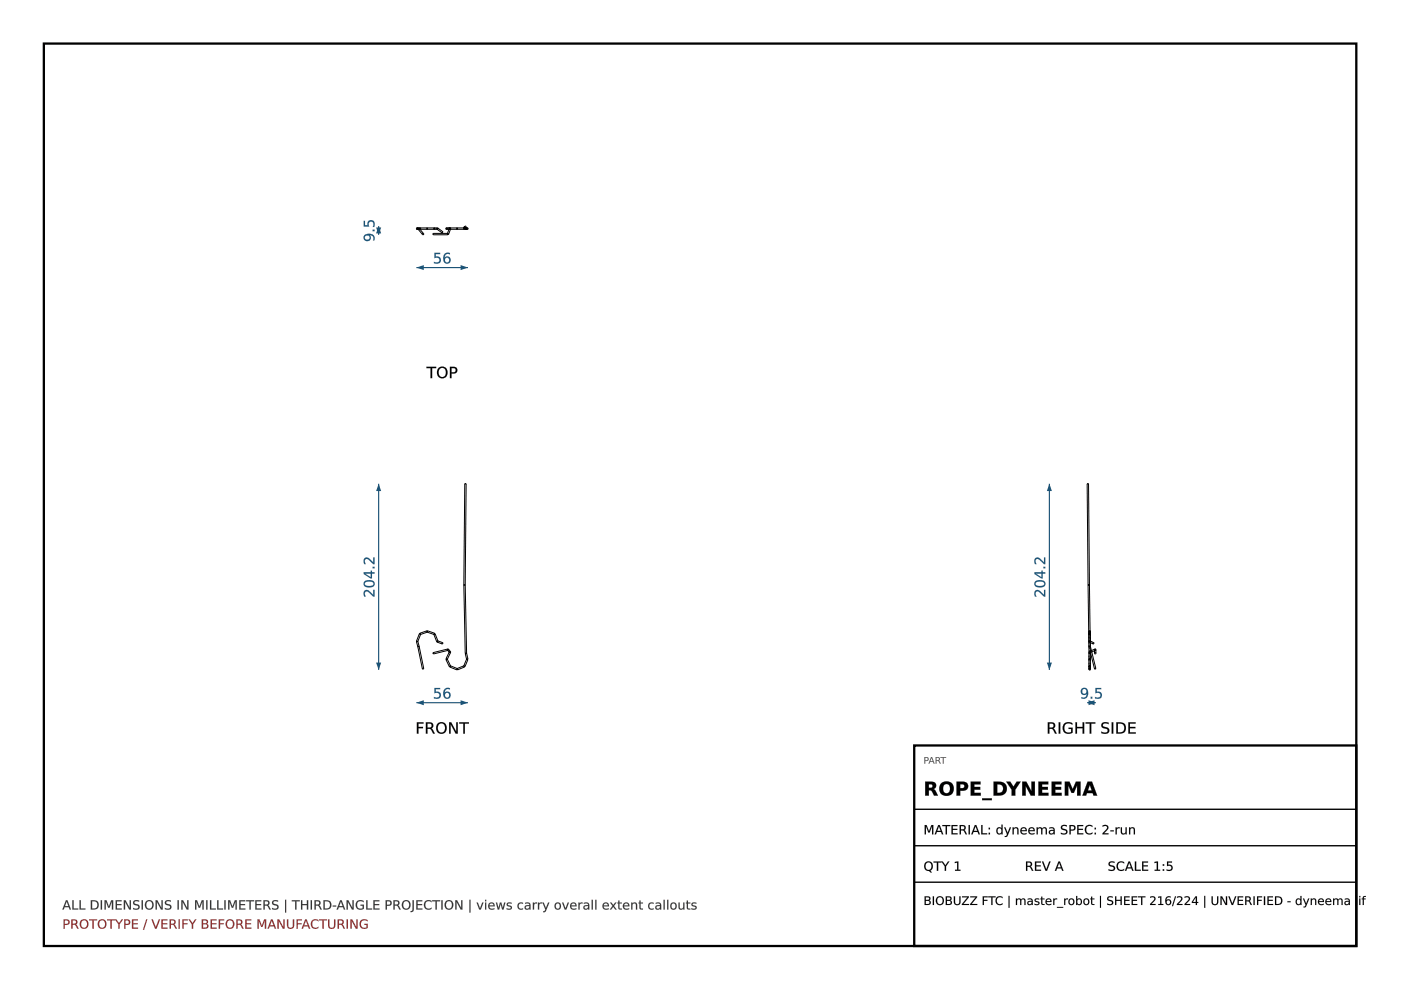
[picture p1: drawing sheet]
<svg xmlns="http://www.w3.org/2000/svg" width="297mm" height="210mm" viewBox="0 0 297 210" stroke-linecap="round" stroke-linejoin="round" font-family="sans-serif">
<path d="M9.3 9.2h278.3v191.4h-278.3z" fill="none" stroke="#000" stroke-width=".49"/>
<g fill="none" stroke="#000" stroke-width=".21">
<path d="M88.6 137.1h.1M88.9 137h.1M88.9 137l-.3 .1M88.9 137l-.3-1h-.3l.3 1.1M88.9 137l.9 4.8h-.1h-.1l-1-4.7M88.9 134.3l.3 .2-.6 1.6-.3-.1zM89 134.3l1.5-.6 .1 .3-1.5 .5zM90.6 133.7l1.6 .6-.1 .2-1.6-.5zM92 134.5l.2-.2 .7 1.7-.3 .1zM92.6 136l.1 .1M92.7 136.1l1.1 .4 .1-.2M92.8 135.9l-.1 .2"/>
<path d="M92.8 135.9l1.1 .4M93.9 136.3h.1M94.5 139.8l.3-.1 .7 1.5-.2 .1zM95 137.9l-.1-.3-3.1 .8 .1 .3 3-.8M95.3 138.2l.2 .1-.7 1.5-.3-.1zM95.5 138.2v.1M95.5 138.2h-.2v.2M95.5 138.2l-.4-.5-.2-.1v.2l.3 .5M98.3 124l.3-21.4h.2l-.2 21.4M98.3 124h.3M98.3 124l.3 14.5h.3M98.4 124h-.1"/>
<path d="M98.6 124h.1M98.6 124l.3 14.5M98.6 138.6l.3-.1 .3 1.2-.3 .1zM98.9 139.7l.3 .1-.6 1.5-.3-.1zM95.5 141.1l1.5 .7-.1 .2-1.6-.6zM96.9 141.8l1.5-.7 .1 .3-1.5 .6z"/>
</g>
<g fill="none" stroke="#000" stroke-width=".21" stroke-dasharray=".5 .2" stroke-linecap="butt">
<path d="M88.3 136h.3M88.3 136l.3 .1M88.6 137.1l.3-.1M88.7 137.1h-.1M88.9 137l-.2 .1M88.9 134.3l.3 .2M89 134.3l.1 .2M90.5 133.7l.1 .3M90.6 133.7l-.1 .3M91.9 138.7l-.1-.3M92.2 134.3l-.1 .2M92.2 134.3l-.2 .2"/>
<path d="M92.8 135.9l-.2 .1M92.9 136l-.3 .1M93.9 136.3l-.1 .2M94.5 139.8l.3-.1M94.5 139.7l.3 .1M94.9 137.8h.2M95 137.9h-.1M95 137.9l-.1-.3M95.1 137.8v-.1M95.2 138.3l.1 .1M95.3 138.2l.2 .1M95.3 138.4l.2-.1"/>
<path d="M98.5 124h-.2M98.5 124h.1M98.5 124h-.1M98.9 138.5l-.3 .1M98.9 138.5h-.3M99.2 139.8l-.3-.1M99.2 139.7l-.3 .1M89.6 141.8h.2M95.3 141.3l.2-.1M95.3 141.4l.2-.3M96.9 142l.1-.2M97 142l-.1-.2"/>
<path d="M98.5 141.4l-.1-.3M98.6 141.3l-.3-.1"/>
</g>
<path d="M88.3 149h10.9" fill="none" stroke="#1a5276" stroke-width=".24"/>
<g fill="#1a5276">
<path d="M88.3 149l1.5-.5v1z"/>
<path d="M97.7 148.5l1.5 .5-1.5 .5z"/>
<path d="M92.1 145.9h1.2v.2h-.9v.6a.81 .81 0 0 1 1.1 .8 .81 .81 0 0 1-1.2 .6h-.3v-.3a.61 .61 0 0 0 .9 0 .61 .61 0 0 0 0-.8h-.8zM94.3 147.4a.51 .51 0 0 0 1 0 .51 .51 0 0 0-1 0zM94.2 146.1l.7-.3 .5 .1v.3a.72 .72 0 0 0-.8 0 .72 .72 0 0 0-.3 .7 .75 .75 0 0 1 1.1 .1 .75 .75 0 0 1-.3 1.1 .75 .75 0 0 1-1-.5l-.1-.9z"/>
<path d="M92.1 145.9h1.2v.2h-.9v.6a.82 .82 0 0 1 1.1 .8 .82 .82 0 0 1-1.2 .7l-.3-.1v-.4a.59 .59 0 0 0 .9 .1 .59 .59 0 0 0 0-.8h-.8zM92.1 145.9v1.1a.62 .62 0 0 1 .9-.1 .62 .62 0 0 1 0 .9 .62 .62 0 0 1-.9 0h-.1v.3a.87 .87 0 0 0 1.2-.1 .87 .87 0 0 0 0-1.1l-.3-.2h-.5v-.6h.9v-.2zM94.3 147.4a.5 .5 0 0 0 1 0 .5 .5 0 0 0-1 0zM94.2 147.4a.55 .55 0 0 1 1.1 0 .55 .55 0 0 1-1.1 0zM94.2 146.1a1.03 1.03 0 0 1 1.2-.2v.3a.7 .7 0 0 0-.8 0 .7 .7 0 0 0-.3 .7 .77 .77 0 0 1 1.1 .1 .77 .77 0 0 1-.3 1.2 .77 .77 0 0 1-1-.6l-.1-.9zM94.2 146.2a1.27 1.27 0 0 0 .6 2 .74 .74 0 0 0 .7-1.1 .74 .74 0 0 0-1.2-.1 .73 .73 0 0 1 .3-.8 .73 .73 0 0 1 .8 0v-.3l-.5-.1z"/>
</g>
<path d="M80.3 102.6v39.4" fill="none" stroke="#1a5276" stroke-width=".24"/>
<g fill="#1a5276">
<path d="M80.3 102.6l.5 1.5h-1.1z"/>
<path d="M79.7 140.5h1.1l-.5 1.5z"/>
<path d="M77.3 125.3a.97 .97 0 0 1 1.4 .4l.4 .4v-1h.3v1.4h-.3l-.4-.5a.99 .99 0 0 0-1.2-.5l-.1 .5 .1 .5h-.3l-.1-.7zM77.4 123.5l-.1 .3a1.17 1.17 0 0 0 1.9 0 1.26 1.26 0 0 0-1.8-.3zM77.2 123.4a1.58 1.58 0 0 1 2.2 .1v.3a1.24 1.24 0 0 1-1.8 .7l-.5-.5zM77.4 121.6l1.2 .8v-.8zM77.1 121.3h1.5v-.3h.3v.3h.5v.3h-.5v1h-.3l-1.5-.9zM79 120.2h.4v.3h-.4zM77.3 118.4a.97 .97 0 0 1 1.4 .4l.4 .4v-1h.3v1.4h-.3l-.4-.5a.99 .99 0 0 0-1.2-.5l-.1 .5 .1 .5h-.3l-.1-.6z"/>
<path d="M77.2 125.3a1.2 1.2 0 0 1 1.7 .6l.2 .2v-1h.3v1.4a.61 .61 0 0 1-.8-.5 .98 .98 0 0 0-1.1-.5l-.1 .3 .1 .7a.63 .63 0 0 1-.5-.4 .63 .63 0 0 1 .1-.7zM77.3 125.3l-.2 .8 .1 .4h.3a.57 .57 0 0 1-.1-.9 .57 .57 0 0 1 .9 0l.8 .9h.3v-1.4h-.3l.1 1.1-1.2-1.1h-.4zM77.4 123.5l-.1 .3a1.16 1.16 0 0 0 1.9 0 1.25 1.25 0 0 0-1.8-.3zM77.4 123.5a1.27 1.27 0 0 1 1.8 .3 1.17 1.17 0 0 1-1.9 0zM77.2 123.3a1.59 1.59 0 0 1 2.2 .2l.1 .3a1.25 1.25 0 0 1-1.9 .7l-.5-.5zM77.2 123.4a.83 .83 0 0 0 .1 .9 .83 .83 0 0 0 1 .2 .8 .8 0 0 0 1-.3 .8 .8 0 0 0-.2-1l-1.2-.2zM77.4 121.6l1.2 .8v-.8zM77.3 121.6h1.3v.8zM77.1 121.3h1.5v-.3h.3v.3h.5v.3h-.5v1.1h-.3l-1.5-1zM77.1 121.3v.4l1.5 .9h.3l-.1-1h.6v-.3h-.6l.1-.3h-.3v.3zM79 120.2h.4v.3h-.4zM79 120.2v.3h.4v-.3zM77.2 118.4a1.2 1.2 0 0 1 1.7 .6l.2 .2v-1h.3v1.4a.61 .61 0 0 1-.8-.4 .98 .98 0 0 0-1.1-.6l-.1 .4 .1 .6a.63 .63 0 0 1-.5-.4 .63 .63 0 0 1 .1-.6zM77.3 118.4l-.2 .9 .1 .3h.3a.57 .57 0 0 1-.1-.9 .57 .57 0 0 1 .9 .1l.8 .8h.3v-1.4h-.3l.1 1.1-1.2-1-.4-.1z"/>
</g>
<g fill="#000">
<path d="M88.4 153.1h1.4v.3h-1.1v.7h1v.3h-1v1.1h-.3zM90.3 153.1h.7a.67 .67 0 0 1 .8 .5 .67 .67 0 0 1-.3 .8l.7 1.1h-.4l-.4-.8-.4-.2h-.4v1h-.3zM90.6 153.4v.9h.4a.43 .43 0 0 0 .5-.5 .43 .43 0 0 0-.5-.4zM93 153.6a.95 .95 0 0 0-.1 1.2 .95 .95 0 0 0 1.1 .4 .96 .96 0 0 0 .4-1.2 .96 .96 0 0 0-1.2-.5zM92.4 154.3a1.2 1.2 0 0 1 2.4 0 1.2 1.2 0 0 1-2.4 0zM95.2 153.1h.5l1 2.1v-2.1h.4v2.4h-.5l-1.1-2v2h-.3zM97.4 153.1h2v.3h-.8v2.1h-.4v-2.1h-.8z"/>
<path d="M88.4 153.1h1.4v.3h-1.1v.7h1v.3h-1v1.2h-.3zM88.4 153.1v2.4h.3v-1.1h1v-.3h-1v-.7h1.1v-.3zM90.3 153.1h.7a.69 .69 0 0 1 .9 .5 .69 .69 0 0 1-.4 .8l.3 .3 .4 .9h-.4l-.5-1-.7-.1v1.1h-.3zM90.3 153.1v2.4h.3v-1l.7 .1 .5 .9h.4l-.5-.8-.3-.3a.65 .65 0 0 0 .4-.8 .65 .65 0 0 0-.8-.4zM90.6 153.4v.9l.4-.1a.41 .41 0 0 0 .5-.4 .41 .41 0 0 0-.5-.4zM90.6 153.4a.72 .72 0 0 1 .9 .2v.2a.42 .42 0 0 1-.5 .5h-.4zM93 153.6a.93 .93 0 0 0-.1 1.2 .93 .93 0 0 0 1.1 .4 .95 .95 0 0 0 .3-1.2 .95 .95 0 0 0-1.1-.5zM93 153.6a.85 .85 0 0 1 1.1-.1 .85 .85 0 0 1 .3 1.1 .79 .79 0 0 1-1 .7 .79 .79 0 0 1-.6-1zM92.4 154.3a1.22 1.22 0 0 1 2.4 0 1.22 1.22 0 0 1-2.4 0zM92.4 154.3a1.2 1.2 0 0 0 2.4 0 1.2 1.2 0 0 0-2.4 0zM95.2 153.1h.5l1 2.1v-2.1h.4v2.5h-.5l-1.1-2.1 .1 2.1h-.4zM95.2 153.1v2.4h.3l.1-2 1 2h.5v-2.4h-.4v2.1l-1-2.1zM97.4 153.1h2v.3h-.8v2.2h-.4v-2.2h-.8zM97.4 153.1v.3h.8v2.1h.4l-.1-2.1h.9v-.3z"/>
</g>
<g fill="none" stroke="#000" stroke-width=".21">
<path d="M88.3 48.5l.1 .1M88.4 48.3l-.1 .2M88.4 48.3l.2 .2-.2 .1M88.4 48.6h.3M88.4 48.3h4.3M88.6 48.5l1 1.2M88.6 48.4v.1M88.7 48.3h.1M88.7 48.3l-.1 .1M88.8 48.3l1 1.2M88.8 48.3l-.2 .1M89.1 48.3l.1 .2-.1 .1"/>
<path d="M89.1 48.3v.3M89.8 49.5h-.2v.2M89.8 49.5v.2h-.2M90.6 48.3v.3zM91.8 49.5v.3M91.8 49.5h3.1M92.1 48.3v.3M92.1 48.3l-.1 .2 .1 .1M92.7 48.3l-.1 .2 .1 .1h-3.7M92.7 48.3l.1 .1M92.8 48.4l-.2 .2 1.1 .8M92.8 48.4l1.1 .7"/>
<path d="M93.9 49.1l-.2 .3M94.7 48.3l-.2 .2 .2 .1M94.7 48.3l.1 .2-.1 .1M94.7 48.6h4.4M94.7 48.3h4.4M95 49.6v.2h-3.2M95.2 48.6l-.4 1 .2 .1 .5-1.1M95.4 48.3v.3M95.4 48.3l-.1 .2 .1 .1M95.4 48.3l.1 .2-.1 .1M96.9 48.3v.3zM98.4 48.2l.3-.2v.3"/>
<path d="M98.4 48.3l.2 .2-.2 .1M98.4 48.3l-.1 .2 .1 .1M98.4 48.3v.3M98.5 48.1l.3 .2M98.5 48.1l-.1 .2v-.1M98.5 48.1l-.1 .1M99.1 48.3l.1 .2-.1 .1M99.1 48.3l-.2 .2 .2 .1"/>
</g>
<g fill="none" stroke="#000" stroke-width=".21" stroke-dasharray=".5 .2" stroke-linecap="butt">
<path d="M88.4 48.6l.2-.1-.2-.2M88.6 48.4l.3 .1M88.7 48.6h-.1M88.7 48.3h-.3M88.9 48.5l-.1-.1M88.9 48.5l-.2 .1M88.9 48.5l-.1-.2M88.9 48.5l.2 .1M89 48.6h-.6M89.1 48.3l-.2 .2M90.5 48.5l.1 .1M90.6 48.3l-.1 .2"/>
<path d="M90.6 48.3v.2M90.6 48.5v.1M92.1 48.3l.1 .2M92.2 48.5l-.1 .1M92.8 48.4l.1 .1M92.8 48.4l-.2 .2M92.9 48.5l-.2 .1M94.7 48.6l.1-.1-.1-.2M94.9 49.5h.1M95 49.8v-.3M95 49.5v.1M95.1 49.7l-.3-.1"/>
<path d="M95.2 48.6l.1-.2M95.3 48.4l.2 .1M95.3 48.5l.1 .1M95.4 48.6v-.3M95.4 48.6l.1-.1-.1-.2M95.4 48.3l-.1 .2M95.4 48.6h-.7M95.4 48.3h-.7M95.5 48.6v-.1M95.5 48.5l-.2-.1M96.9 48.6v-.3M98.4 48.4v-.1"/>
<path d="M98.4 48.6v-.3M98.5 48.4l-.1-.1M98.5 48.4h.1M98.5 48.4h-.1M98.5 48.1v.3M98.6 48.4v-.1M98.6 48.4l.1-.1M98.6 48.3v-.1M98.7 48.6v-.2h.2M98.7 48.6l-.3-.2M98.8 48.6l-.2-.1 .2-.2M98.8 48.3l.1 .2"/>
<path d="M98.8 48.2h-.2v-.2M98.9 48.4v.1M98.9 48.4l-.1-.1M98.9 48.5l-.1 .1M98.9 48.5l-.2 .1M99.1 48.6l-.2-.1 .2-.2"/>
</g>
<path d="M88.3 56.7h10.9" fill="none" stroke="#1a5276" stroke-width=".24"/>
<g fill="#1a5276">
<path d="M88.3 56.7l1.5-.5v1.1z"/>
<path d="M97.7 56.2l1.5 .5-1.5 .6z"/>
<path d="M92.1 53.6h1.2v.3h-.9v.5a.81 .81 0 0 1 1.1 .8 .81 .81 0 0 1-1.2 .7l-.3-.1v-.3a.61 .61 0 0 0 .9 .1 .61 .61 0 0 0 0-.9h-.8zM94.3 55.1a.51 .51 0 0 0 1 0 .51 .51 0 0 0-1 0zM94.2 53.9l.7-.3 .5 .1v.2a.72 .72 0 0 0-.8 0 .72 .72 0 0 0-.3 .7 .75 .75 0 0 1 1.1 .2 .75 .75 0 0 1-.3 1.1 .75 .75 0 0 1-1-.5l-.1-1z"/>
<path d="M92.1 53.6h1.2v.3h-.9v.5a.82 .82 0 0 1 1.1 .8 .82 .82 0 0 1-1.2 .7l-.3-.1v-.3a.59 .59 0 0 0 .9 .1 .59 .59 0 0 0 0-.9l-.8 .1zM92.1 53.6v1.1a.62 .62 0 0 1 .9 0 .62 .62 0 0 1 0 .9 .62 .62 0 0 1-.9 0l-.1-.1v.3a.87 .87 0 0 0 1.2-.1 .87 .87 0 0 0 0-1.1l-.3-.2h-.5v-.5h.9v-.3zM94.3 55.1a.5 .5 0 0 0 1 0 .5 .5 0 0 0-1 0zM94.2 55.1a.55 .55 0 0 1 1.1 0 .55 .55 0 0 1-1.1 0zM94.2 53.9a1.03 1.03 0 0 1 1.2-.2v.3a.7 .7 0 0 0-.8-.1 .7 .7 0 0 0-.3 .7 .77 .77 0 0 1 1.1 .2 .77 .77 0 0 1-.3 1.1 .77 .77 0 0 1-1-.5l-.1-1zM94.2 53.9a1.27 1.27 0 0 0 .6 2 .74 .74 0 0 0 .7-1 .74 .74 0 0 0-1.2-.2 .73 .73 0 0 1 .3-.8 .73 .73 0 0 1 .8 0v-.2l-.5-.1z"/>
</g>
<path d="M80.3 47.9v1.9" fill="none" stroke="#1a5276" stroke-width=".24"/>
<g fill="#1a5276">
<path d="M80.3 47.9l.5 1.6h-1.1z"/>
<path d="M79.7 48.2h1.1l-.5 1.6z"/>
<path d="M77.2 49.9a1.24 1.24 0 0 1 1.4-.4 1.24 1.24 0 0 1 .8 1.2v.3h-.3a.71 .71 0 0 0 0-.8 .71 .71 0 0 0-.7-.3 .75 .75 0 0 1 0 1 .75 .75 0 0 1-1.1 .1 .75 .75 0 0 1-.1-1.1zM77.4 50.4a.51 .51 0 0 0 1 0 .51 .51 0 0 0-1 0zM79 48.7h.4v.3h-.4zM77.1 46.8h.3v1h.5a.81 .81 0 0 1 .8-1.1 .81 .81 0 0 1 .7 1.1l-.1 .3h-.3a.61 .61 0 0 0 .1-.9 .61 .61 0 0 0-.9 0l.1 .8h-1.2z"/>
<path d="M77.2 49.9a1.25 1.25 0 0 1 1.4-.4 1.25 1.25 0 0 1 .8 1.2v.3h-.3a.69 .69 0 0 0 0-.8 .69 .69 0 0 0-.7-.3 .68 .68 0 0 1-.1 1.1 .79 .79 0 0 1-1-.1 .79 .79 0 0 1-.1-1zM77.2 49.9a.74 .74 0 0 0 .1 1.1 .74 .74 0 0 0 1.1-.1 .74 .74 0 0 0-.1-1 .72 .72 0 0 1 .8 .2 .72 .72 0 0 1 0 .9h.2a1.04 1.04 0 0 0-.2-1.2 1.04 1.04 0 0 0-1.2-.2zM77.4 50.4a.5 .5 0 0 0 1 0 .5 .5 0 0 0-1 0zM77.4 50.3a.52 .52 0 0 1 1 0 .52 .52 0 0 1-1 0zM79 48.7h.4v.3h-.4zM79 48.7v.3h.4v-.3zM77.1 46.8h.3v1h.5a.83 .83 0 0 1 .8-1.2 .83 .83 0 0 1 .7 1.2v.3h-.4a.59 .59 0 0 0 .1-.9 .59 .59 0 0 0-.9 0l.1 .8h-1.2zM77.1 46.8v1.2h1.2a.61 .61 0 0 1-.1-.8 .61 .61 0 0 1 .9-.1 .61 .61 0 0 1 0 .9l-.1 .1h.3a.87 .87 0 0 0 0-1.1 .87 .87 0 0 0-1.2-.1l-.2 .4 .1 .5h-.6v-1z"/>
</g>
<g fill="#000">
<path d="M90.4 77.8h2.1v.2h-.9v2.2h-.3v-2.2h-.9zM93.2 78.3a.95 .95 0 0 0-.1 1.1 .95 .95 0 0 0 1.1 .4 .96 .96 0 0 0 .3-1.2 .96 .96 0 0 0-1.1-.5zM92.6 78.9a1.2 1.2 0 0 1 2.4 0 1.2 1.2 0 0 1-2.4 0zM95.7 78v.9h.4a.45 .45 0 0 0 .5-.4 .45 .45 0 0 0-.5-.5zM95.4 77.8h.7a.72 .72 0 0 1 .9 .7 .72 .72 0 0 1-.9 .7h-.4v1h-.3z"/>
<path d="M90.4 77.8h2.1v.3l-.9-.1v2.2h-.3v-2.2l-.9 .1zM90.4 77.8v.2h.9v2.2h.3v-2.2h.9v-.2zM93.2 78.3a.93 .93 0 0 0-.1 1.1 .93 .93 0 0 0 1.1 .4 .95 .95 0 0 0 .3-1.2 .95 .95 0 0 0-1.1-.5zM93.2 78.2a.85 .85 0 0 1 1.1 0 .85 .85 0 0 1 .2 1.1 .79 .79 0 0 1-.9 .7 .79 .79 0 0 1-.6-1zM92.5 78.9a1.25 1.25 0 0 1 2.5 0 1.25 1.25 0 0 1-2.5 0zM92.6 78.9a1.2 1.2 0 0 0 2.4 0 1.2 1.2 0 0 0-2.4 0zM95.7 78v.9h.4a.43 .43 0 0 0 .5-.4 .43 .43 0 0 0-.5-.4zM95.7 78h.4a.47 .47 0 0 1 .5 .5 .47 .47 0 0 1-.5 .5h-.4zM95.4 77.8h.7a.74 .74 0 0 1 .9 .7 .74 .74 0 0 1-.9 .7h-.4v1h-.3zM95.4 77.8v2.4h.3v-1a.85 .85 0 0 0 1.2-.9l-.3-.4z"/>
</g>
<g fill="none" stroke="#000" stroke-width=".21">
<path d="M230.5 102.6l.2 21.4M230.8 102.6h-.3M230.8 102.6l.2 21.4M230.7 124h.1M230.7 124l.2 17.9M230.8 124h-.1M230.9 124h-.1M230.9 139.8h.3M231 124h.1M231 124h-.1M231 124l.2 14.5M231 138.5h.2"/>
<path d="M231.1 133.8l.1 .1M231.1 134.3l.1 .1M231.1 134.4h.1M231.2 137v.1M231.2 137.1h.1M231.2 137.1l.2 .8M231.2 138.5h.1M231.2 138.3h.1M231.2 133.9l-.1 .1M231.2 134.4l-.1 .1M231.2 133.9v2l.7 .4M231.2 138.4l.9 3.4"/>
<path d="M231.5 138.2l.8 3.6M231.7 136.5l-.5-.3v.9M231.9 136.3h-.2v.2M231.9 136.3v.1l-.2 .1M232.1 137.6l.2 .3-1.1 .5v3.5M232.1 137.6l-.9 .4M232.2 137.6l.2 .1M232.4 137.7l-.2 .2M232.4 137.7v.8l-.2 .2-.1-.2v-.5M230.9 141.3h.3M230.9 141.3l.1 .1 .2-.1M230.9 141.3l.1-.2 .2 .2"/>
<path d="M230.9 141.9l.1 .1 .2-.1M230.9 141.9l.1-.1 .2 .1M232.1 141.8h.1M232.3 141.8h-.2"/>
</g>
<g fill="none" stroke="#000" stroke-width=".21" stroke-dasharray=".5 .2" stroke-linecap="butt">
<path d="M230.7 124h.3M230.9 138.5h.1M230.9 139.8h.1M230.9 139.8l.1-.1M230.9 138.3l.1-.1M230.9 137.1h.1M230.9 136h.1M230.9 134.4l.1-.1M230.9 133.9l.1-.2M230.9 139.8v1.5M230.9 138.3v1.5M230.9 136v1.1"/>
<path d="M230.9 134.4v1.6M230.9 133.9v.5M230.9 134.4v-.5M230.9 136v-1.6M230.9 137.1l.3 1.3M231 136.1v-.2M231 138.1l.1 .3M231 124h-.3M231 135.9h.1M231 137.1l.1-.1M231 139.8h.2M231 139.7l.2 .1"/>
<path d="M231 138.2l.2 .1M231 136h.2M231 134.3l.2 .1M231 133.7l.1 .1M231 134.3h.1M231 134.3l.1 .1M231.1 137l-.2 .1M231.1 137h.1M231.1 138.4v-.1M231.1 135.9v.2h-.1M231.1 138.3l-.1-.2M231.1 134l-.2-.1"/>
<path d="M231.1 134.5l-.2-.1M231.1 136.2l-.1-.1M231.2 138l-.2 .1M231.2 137.1h-.2M231.2 138.3h-.3M231.2 138.4h-.1M231.2 138.5h-.3M231.2 139.8h-.3M231.2 136h-.3M231.2 134.4h-.3M231.2 134.4l-.2 .1-.1-.1M231.2 133.9l-.2 .1-.1-.1"/>
<path d="M231.2 139.8v1.5M231.2 138.3v.1M231.2 138.5v1.3M231.2 136v.2M231.2 134.4v1.6M231.2 136v-.1M231.4 137.9l.1 .3M232.1 137.7l.1 .2M232.1 138v-.3M232.1 137.6l.2 .3M232.2 137.6l-.1 .1M232.4 138.5l-.2-.1-.1 .1"/>
<path d="M230.9 141.3l.1 .1M230.9 141.3h.1M231 141.4l.2-.1M231 141.3h.2M231.2 141.3h-.3M231.2 141.9l-.2-.1-.1 .1M231.2 141.3l-.2-.2-.1 .2M231.2 141.3v.6"/>
</g>
<path d="M230.5 149h1.9" fill="none" stroke="#1a5276" stroke-width=".24"/>
<g fill="#1a5276">
<path d="M230.5 149l1.6-.5v1z"/>
<path d="M230.8 148.5l1.6 .5-1.6 .5z"/>
<path d="M229.3 146a.86 .86 0 0 1 1.1 0 .86 .86 0 0 1 .3 1 1 1 0 0 1-.4 1 1 1 0 0 1-1 .1v-.3a.72 .72 0 0 0 .8 0 .72 .72 0 0 0 .3-.7 .75 .75 0 0 1-1.1 0 .75 .75 0 0 1 0-1.1zM229.4 146.6a.51 .51 0 0 0 1 0 .51 .51 0 0 0-1 0zM231.3 147.7h.3v.4h-.3zM232.3 145.9h1.2v.2h-1v.6a.81 .81 0 0 1 1.1 .8 .81 .81 0 0 1-1.1 .6h-.3v-.3a.61 .61 0 0 0 .9 0 .61 .61 0 0 0 0-.8h-.8z"/>
<path d="M229.3 146a.87 .87 0 0 1 1.1 0 .87 .87 0 0 1 .3 1 1.02 1.02 0 0 1-.4 1 1.02 1.02 0 0 1-1 .1v-.3a.7 .7 0 0 0 .8 0 .7 .7 0 0 0 .3-.7 .76 .76 0 0 1-1.1 0 .76 .76 0 0 1 0-1.1zM229.4 146a.73 .73 0 0 0-.1 1.1 .73 .73 0 0 0 1.1-.1 .73 .73 0 0 1-.3 .8 .73 .73 0 0 1-.8 0v.3a1.05 1.05 0 0 0 1.2-.3 1.05 1.05 0 0 0 .2-1.1 .78 .78 0 0 0-.5-.8 .78 .78 0 0 0-.8 .1zM229.4 146.6a.5 .5 0 0 0 1 0 .5 .5 0 0 0-1 0zM229.4 146.6a.52 .52 0 0 1 1 0 .52 .52 0 0 1-1 0zM231.2 147.7h.4v.4h-.4zM231.3 147.7v.4h.3v-.4zM232.2 145.9h1.3v.2h-1v.6a.82 .82 0 0 1 1.2 .8 .82 .82 0 0 1-1.2 .7l-.4-.1 .1-.4a.59 .59 0 0 0 .8 .1 .59 .59 0 0 0 0-.8h-.8zM232.3 145.9v1.1a.62 .62 0 0 1 .8-.1 .62 .62 0 0 1 .1 .9 .62 .62 0 0 1-.9 0h-.1v.3a.87 .87 0 0 0 1.1-.1 .87 .87 0 0 0 .1-1.1l-.4-.2h-.5v-.6h1v-.2z"/>
</g>
<path d="M222.5 102.6v39.4" fill="none" stroke="#1a5276" stroke-width=".24"/>
<g fill="#1a5276">
<path d="M222.5 102.6l.5 1.5h-1z"/>
<path d="M222 140.5h1l-.5 1.5z"/>
<path d="M219.5 125.3a.97 .97 0 0 1 1.4 .4l.5 .4v-1h.2v1.4h-.2l-.5-.5a.99 .99 0 0 0-1.2-.5l-.1 .5 .2 .5h-.4l-.1-.7zM219.6 123.5l-.1 .3a1.17 1.17 0 0 0 1.9 0 1.26 1.26 0 0 0-1.8-.3zM219.4 123.4a1.58 1.58 0 0 1 2.2 .1l.1 .3a1.24 1.24 0 0 1-1.9 .7l-.5-.5zM219.6 121.6l1.2 .8v-.8zM219.3 121.3h1.5v-.3h.3v.3h.5v.3h-.5v1h-.3l-1.5-.9zM221.2 120.2h.4v.3h-.4zM219.5 118.4a.97 .97 0 0 1 1.4 .4l.5 .4v-1h.2v1.4h-.2l-.5-.5a.99 .99 0 0 0-1.2-.5l-.1 .5 .2 .5h-.4l-.1-.6z"/>
<path d="M219.5 125.3a1.2 1.2 0 0 1 1.6 .6l.3 .2-.1-1h.3v1.4a.61 .61 0 0 1-.7-.5 .98 .98 0 0 0-1.2-.5l-.1 .3 .2 .7a.63 .63 0 0 1-.6-.4 .63 .63 0 0 1 .2-.7zM219.5 125.3l-.2 .8 .1 .4h.4a.57 .57 0 0 1-.2-.9 .57 .57 0 0 1 .9 0l.9 .9h.2v-1.4h-.2v1.1l-1.2-1.1h-.4zM219.7 123.5l-.1 .3a1.16 1.16 0 0 0 1.8 0 1.25 1.25 0 0 0-1.7-.3zM219.6 123.5a1.27 1.27 0 0 1 1.8 .3 1.17 1.17 0 0 1-1.9 0zM219.4 123.3a1.59 1.59 0 0 1 2.2 .2l.1 .3a1.25 1.25 0 0 1-1.9 .7l-.5-.5zM219.4 123.4a.83 .83 0 0 0 .1 .9 .83 .83 0 0 0 1 .2 .8 .8 0 0 0 1-.3 .8 .8 0 0 0-.2-1l-1.2-.2zM219.6 121.6l1.2 .8v-.8zM219.5 121.6h1.3v.8zM219.3 121.3h1.5v-.3h.3v.3h.5v.3h-.5v1.1h-.3l-1.5-1zM219.3 121.3v.4l1.5 .9h.3v-1h.5v-.3h-.5v-.3h-.3v.3zM221.2 120.2h.4v.3h-.4zM221.2 120.2v.3h.4v-.3zM219.5 118.4a1.2 1.2 0 0 1 1.6 .6l.3 .2-.1-1h.3v1.4a.61 .61 0 0 1-.7-.4 .98 .98 0 0 0-1.2-.6l-.1 .4 .2 .6a.63 .63 0 0 1-.6-.4 .63 .63 0 0 1 .2-.6zM219.5 118.4l-.2 .9 .1 .3h.4a.57 .57 0 0 1-.2-.9 .57 .57 0 0 1 .9 .1l.9 .8h.2v-1.4h-.2v1.1l-1.2-1-.4-.1z"/>
</g>
<g fill="#000">
<path d="M222.2 153.1h.7a.67 .67 0 0 1 .8 .5 .67 .67 0 0 1-.4 .8l.7 1.1h-.3l-.4-.8-.5-.2h-.3v1h-.3zM222.5 153.4v.9h.4a.43 .43 0 0 0 .5-.5 .43 .43 0 0 0-.5-.4zM224.5 153.1h.3v2.4h-.3zM225.6 153.4a1.51 1.51 0 0 1 1.8-.1v.4a.99 .99 0 0 0-1.4-.1 .99 .99 0 0 0-.2 1.3 .99 .99 0 0 0 1.3 .3v-.6h-.5v-.3h.8v1a1.3 1.3 0 0 1-1.8-.1 1.3 1.3 0 0 1 0-1.8zM228 153.1h.3v1h1.2v-1h.4v2.4h-.4v-1.1h-1.2v1.1h-.3zM230.2 153.1h2v.3h-.8v2.1h-.4v-2.1h-.8zM233.7 153.3l1-.2 .3 .1v.3a.82 .82 0 0 0-1.2 .3l.1 .2a1.3 1.3 0 0 1 1.3 .9 1.1 1.1 0 0 1-1.7 .5v-.3a.74 .74 0 0 0 .8 .3 .74 .74 0 0 0 .5-.6l-.1-.2a1.34 1.34 0 0 1-1.2-.8zM235.7 153.1h.3v2.4h-.3zM237 153.4v1.9a1 1 0 0 0 1.4-1 1 1 0 0 0-1.4-.9zM236.7 153.1h.7a1.21 1.21 0 0 1 1.3 1.2 1.21 1.21 0 0 1-1.3 1.2h-.7zM239.2 153.1h1.6v.3h-1.2v.7h1.1v.3h-1.1v.9h1.2v.2h-1.6z"/>
<path d="M222.1 153.1h.8a.69 .69 0 0 1 .8 .5 .69 .69 0 0 1-.4 .8l.3 .3 .5 .9h-.4l-.6-1-.6-.1v1.1h-.4zM222.2 153.1v2.4h.3v-1l.7 .1 .5 .9h.3l-.4-.8-.3-.3a.65 .65 0 0 0 .4-.8 .65 .65 0 0 0-.8-.4zM222.5 153.4v.9l.4-.1a.41 .41 0 0 0 .5-.4 .41 .41 0 0 0-.5-.4zM222.5 153.4a.72 .72 0 0 1 .9 .2v.2a.42 .42 0 0 1-.5 .5h-.4zM224.5 153.1h.3v2.5h-.3zM224.5 153.1v2.4h.3v-2.4zM225.6 153.4a1.5 1.5 0 0 1 1.8-.1v.4a.98 .98 0 0 0-1.4-.1 .98 .98 0 0 0-.2 1.3 .98 .98 0 0 0 1.3 .3v-.6h-.6v-.3h.9v1a1.32 1.32 0 0 1-1.8-.1 1.32 1.32 0 0 1 0-1.8zM225.6 153.4a1.29 1.29 0 0 0 0 1.8 1.29 1.29 0 0 0 1.8 .1v-1h-.8v.3l.5-.1v.7a.99 .99 0 0 1-1.3-.3 .99 .99 0 0 1 .2-1.3 .99 .99 0 0 1 1.4 .1v-.4a1.57 1.57 0 0 0-1.8 .1zM228 153.1h.4v1h1.1v-1h.4v2.5h-.4v-1.2h-1.2l.1 1.2h-.4zM228 153.1v2.4h.3v-1.1h1.3l-.1 1.1h.4v-2.4h-.4l.1 1h-1.3v-1zM230.2 153.1h2v.3h-.8v2.2h-.4v-2.2h-.8zM230.2 153.1v.3h.9l-.1 2.1h.4v-2.1h.8v-.3zM233.7 153.3l.4-.2 .8 .1h.2v.4a.87 .87 0 0 0-1.3 .2l.1 .2 .6 .2a.76 .76 0 0 1 .7 .9 .76 .76 0 0 1-1.1 .5l-.6-.1v-.4a.72 .72 0 0 0 .8 .3 .72 .72 0 0 0 .5-.6l-.4-.3a.72 .72 0 0 1-.8-.4 .72 .72 0 0 1 .1-.8zM233.7 153.3a.64 .64 0 0 0-.1 .7 .64 .64 0 0 0 .6 .4 .5 .5 0 0 1 .7 .6 .5 .5 0 0 1-.8 .3l-.6-.2v.3a1.09 1.09 0 0 0 1.7-.5 .82 .82 0 0 0-.9-.7l-.3-.1a.44 .44 0 0 1-.1-.6 .44 .44 0 0 1 .6-.1l.6 .1-.1-.3h-.3zM235.7 153.1h.3v2.5h-.3zM235.7 153.1v2.4h.3v-2.4zM237 153.4v1.9a.98 .98 0 0 0 1.4-1 .98 .98 0 0 0-1.4-.9zM237 153.4a1.01 1.01 0 0 1 1.4 .9 1.01 1.01 0 0 1-1.4 1zM236.7 153.1a1.7 1.7 0 0 1 2 .7 1.21 1.21 0 0 1-.1 1.3 1.21 1.21 0 0 1-1.2 .5h-.7zM236.7 153.1v2.4h.7a1.19 1.19 0 0 0 1.3-1.2 1.19 1.19 0 0 0-1.3-1.1zM239.2 153.1h1.6v.3h-1.2v.7h1.1v.3h-1.1v.9h1.2v.3h-1.6zM239.2 153.1v2.4h1.6v-.2h-1.3v-.9h1.2v-.3h-1.2v-.7h1.3v-.3z"/>
</g>
<g fill="#333">
<path d="M14.1 191.1l-.3 1h.7zM14 190.9h.3l.8 1.9h-.3l-.2-.5h-.9l-.2 .5h-.3zM15.3 190.9h.3v1.7h1v.2h-1.3zM16.9 190.9h.2v1.7h1v.2h-1.2zM19.5 191.1v1.5a.82 .82 0 0 0 1.1-.7 .82 .82 0 0 0-1.1-.8zM19.3 190.9h.5a.99 .99 0 0 1 1.1 1 .99 .99 0 0 1-1.1 .9h-.5zM21.4 190.9h.2v1.9h-.2zM22.2 190.9h.4l.5 1.3 .5-1.3h.4v1.9h-.3v-1.7l-.5 1.4h-.3l-.5-1.4v1.7h-.2zM24.5 190.9h1.3v.2h-1v.6h.9v.2h-.9v.7h1v.2h-1.3zM26.3 190.9h.3l.9 1.6v-1.6h.3v1.9h-.4l-.9-1.6v1.6h-.2zM28.4 191l.8-.1h.3v.3a.51 .51 0 0 0-.6-.2 .51 .51 0 0 0-.3 .6 .96 .96 0 0 1 1 .9 1 1 0 0 1-1.4 .3v-.3a.64 .64 0 0 0 1.1-.3l-.1-.1a.97 .97 0 0 1-1-.9zM30 190.9h.3v1.9h-.3zM31.2 191.3a.78 .78 0 0 0-.1 .9 .78 .78 0 0 0 .9 .4 .76 .76 0 0 0 .3-1.1 .76 .76 0 0 0-1.1-.2zM30.7 191.8a.99 .99 0 0 1 1.9 0 .99 .99 0 0 1-1.9 0zM33 190.9h.4l.8 1.6v-1.6h.3v1.9h-.4l-.8-1.6v1.6h-.3zM35.1 191l.8-.1h.3v.3a.51 .51 0 0 0-.6-.2 .51 .51 0 0 0-.3 .6 .96 .96 0 0 1 1 .9 1 1 0 0 1-1.3 .3v-.3a.64 .64 0 0 0 1-.3v-.1a.97 .97 0 0 1-1-.9zM37.6 190.9h.3v1.9h-.3zM38.4 190.9h.4l.9 1.6v-1.6h.3v1.9h-.4l-.9-1.6v1.6h-.3zM41.4 190.9h.4l.5 1.3 .5-1.3h.4v1.9h-.3v-1.7l-.5 1.4h-.3l-.5-1.4v1.7h-.2zM43.7 190.9h.3v1.9h-.3zM44.5 190.9h.3v1.7h1v.2h-1.3zM46 190.9h.3v1.7h1v.2h-1.3zM47.6 190.9h.2v1.9h-.2zM48.4 190.9h.4l.5 1.3 .5-1.3h.4v1.9h-.3v-1.7l-.5 1.4h-.2l-.6-1.4v1.7h-.2zM50.7 190.9h1.3v.2h-1v.6h1v.2h-1v.7h1v.2h-1.3zM52.2 190.9h1.7v.2h-.7v1.7h-.3v-1.7h-.7zM54.1 190.9h1.3v.2h-1v.6h.9v.2h-.9v.7h1v.2h-1.3zM55.9 190.9h.6a.55 .55 0 0 1 .6 .3 .55 .55 0 0 1-.3 .7l.6 .9h-.3l-.3-.6-.4-.2h-.3v.8h-.2zM56.1 191.1v.7h.4a.35 .35 0 0 0 .4-.4 .35 .35 0 0 0-.4-.3zM57.9 191l.8-.1h.3v.3a.51 .51 0 0 0-.7-.2 .51 .51 0 0 0-.3 .6 .96 .96 0 0 1 1 .9 1 1 0 0 1-1.3 .3v-.3a.64 .64 0 0 0 1.1-.3l-.1-.1a.97 .97 0 0 1-1-.9zM60.4 190.8h.3v2.7h-.3zM61.9 190.9h1.7v.2h-.7v1.7h-.3v-1.7h-.7zM63.8 190.9h.3v.8h1v-.8h.2v1.9h-.2v-.9h-1v.9h-.3zM65.9 190.9h.2v1.9h-.2zM66.7 190.9h.6a.55 .55 0 0 1 .6 .3 .55 .55 0 0 1-.3 .7l.6 .9h-.3l-.3-.6-.4-.2h-.2v.8h-.3zM67 191.1v.7h.3a.35 .35 0 0 0 .4-.4 .35 .35 0 0 0-.4-.3zM68.9 191.1v1.5a.82 .82 0 0 0 1.1-.7 .82 .82 0 0 0-1.1-.8zM68.6 190.9h.5a.99 .99 0 0 1 1.2 1 .99 .99 0 0 1-1.2 .9h-.5zM70.6 192h.7v.2h-.7zM72.3 191.1l-.4 1h.7zM72.1 190.9h.3l.8 1.9h-.3l-.2-.5h-.9l-.2 .5h-.2zM73.5 190.9h.3l.9 1.6v-1.6h.3v1.9h-.4l-.9-1.6v1.6h-.2zM75.7 191.1l.4-.2 .5-.1 .5 .2v.3a.81 .81 0 0 0-1.1-.1 .81 .81 0 0 0-.2 1.1 .81 .81 0 0 0 1.1 .3v-.6h-.5v-.2h.8v.9a1.07 1.07 0 0 1-1.5-.1 1.07 1.07 0 0 1 0-1.5zM77.6 190.9h.3v1.7h1v.2h-1.3zM79.2 190.9h1.2v.2h-1v.6h1v.2h-1v.7h1.1v.2h-1.3zM82 191.1v.7h.4a.37 .37 0 0 0 .4-.3 .37 .37 0 0 0-.4-.4zM81.8 190.9h.6a.6 .6 0 0 1 .7 .6 .6 .6 0 0 1-.7 .6h-.4v.7h-.2zM83.4 190.9h.6a.55 .55 0 0 1 .7 .3 .55 .55 0 0 1-.3 .7l.6 .9h-.3l-.4-.6-.3-.2h-.3v.8h-.3zM83.7 191.1v.7h.3a.35 .35 0 0 0 .4-.4 .35 .35 0 0 0-.4-.3zM85.7 191.3a.78 .78 0 0 0-.2 .9 .78 .78 0 0 0 1 .4 .76 .76 0 0 0 .2-1.1 .76 .76 0 0 0-1-.2zM85.1 191.8a1 1 0 0 1 2 0 1 1 0 0 1-2 0zM87.5 190.9h.2v2l-.2 .4-.4 .1v-.2l.3-.3zM88.3 190.9h1.2v.2h-1v.6h1v.2h-1v.7h1.1v.2h-1.3zM90.1 191.1l.5-.2 .4-.1 .5 .2v.3a.78 .78 0 0 0-1.1 0 .78 .78 0 0 0 0 1.1 .78 .78 0 0 0 1.1 0v.3a1.04 1.04 0 0 1-1.4-.2 1.04 1.04 0 0 1 0-1.4zM91.6 190.9h1.7v.2h-.7v1.7h-.3v-1.7h-.7zM93.6 190.9h.2v1.9h-.2zM94.7 191.3a.78 .78 0 0 0-.1 .9 .78 .78 0 0 0 .9 .4 .76 .76 0 0 0 .3-1.1 .76 .76 0 0 0-1.1-.2zM94.2 191.8a1 1 0 0 1 2 0 1 1 0 0 1-2 0zM96.5 190.9h.4l.9 1.6v-1.6h.2v1.9h-.3l-.9-1.6v1.6h-.3zM99.5 190.8h.3v2.7h-.3zM101 191.4h.3l.5 1.2 .4-1.2h.3l-.6 1.4h-.3zM102.8 191.4h.3v1.4h-.3zM102.8 190.8h.3v.3h-.3zM103.7 191.5a.69 .69 0 0 1 .8-.1 .69 .69 0 0 1 .4 .8h-1.1a.67 .67 0 0 0 1 .3v.3a.84 .84 0 0 1-1.1-.1 .84 .84 0 0 1 0-1.2zM103.9 191.7l-.1 .3h.8l-.2-.4zM105.1 191.4h.3l.3 1.1 .3-1.1h.3l.3 1.1 .3-1.1h.2l-.3 1.4h-.3l-.4-1.2-.3 1.2h-.3zM107.6 191.4h.8l.1 .2a.41 .41 0 0 0-.5-.1 .41 .41 0 0 0-.3 .4 .61 .61 0 0 1 .6 .2 .61 .61 0 0 1 .1 .7h-.8h-.2v-.3a.53 .53 0 0 0 .9-.1l-.1-.1a.6 .6 0 0 1-.6-.2 .6 .6 0 0 1 0-.7zM109.9 191.5l.7-.2 .3 .1v.3a.58 .58 0 0 0-.8 0 .58 .58 0 0 0 0 .8 .58 .58 0 0 0 .8 .1v.2a.8 .8 0 0 1-1.1-.2 .8 .8 0 0 1 .1-1.1zM111.6 192.2l-.1 .1a.36 .36 0 0 0 .3 .4 .36 .36 0 0 0 .4-.3v-.3zM111.3 191.4a.73 .73 0 0 1 1.2 .6v.8h-.3v-.2a.53 .53 0 0 1-.6 .3 .53 .53 0 0 1-.4-.6 .53 .53 0 0 1 .7-.4h.3a.53 .53 0 0 0-.3-.4 .53 .53 0 0 0-.6 .2zM113 191.4h.2v.2l.2-.2 .5-.1v.3a.44 .44 0 0 0-.5 0 .44 .44 0 0 0-.2 .5v.7h-.2zM114.1 191.4h.2v.2l.2-.2 .4-.1v.3a.44 .44 0 0 0-.4 0 .44 .44 0 0 0-.2 .5v.7h-.2zM115 191.4h.3l.4 1.1 .5-1.1h.3l-.8 1.8-.2 .2h-.4v-.2h.4l.1-.4zM117.9 191.7a.5 .5 0 0 0 0 .7 .5 .5 0 0 0 .7 0 .51 .51 0 0 0 0-.6 .51 .51 0 0 0-.7-.1zM117.5 192.1a.75 .75 0 0 1 1.5 0 .75 .75 0 0 1-1.5 0zM119.2 191.4h.2l.5 1.2 .5-1.2h.2l-.5 1.4h-.4zM121.1 191.5a.69 .69 0 0 1 .8-.1 .69 .69 0 0 1 .3 .8h-1.1a.67 .67 0 0 0 1.1 .3v.3a.84 .84 0 0 1-1.1-.1 .84 .84 0 0 1 0-1.2zM121.3 191.7l-.2 .3h.9l-.2-.4zM122.6 191.4h.3v.2l.2-.2 .4-.1v.3a.44 .44 0 0 0-.4 0 .44 .44 0 0 0-.2 .5v.7h-.3zM124 192.2v.1a.36 .36 0 0 0 .2 .4 .36 .36 0 0 0 .5-.3v-.3zM123.8 191.4a.73 .73 0 0 1 1.1 .6v.8h-.2v-.2a.53 .53 0 0 1-.7 .3 .53 .53 0 0 1-.3-.6 .53 .53 0 0 1 .7-.4h.3a.53 .53 0 0 0-.4-.4 .53 .53 0 0 0-.5 .2zM125.4 190.8h.3v2h-.3zM126.2 190.8h.3v2h-.3zM127.9 191.5a.69 .69 0 0 1 .9-.1 .69 .69 0 0 1 .3 .8h-1.1a.67 .67 0 0 0 1.1 .3v.3a.84 .84 0 0 1-1.2-.1 .84 .84 0 0 1 0-1.2zM128.1 191.7l-.1 .3h.9l-.3-.4zM129.3 191.4h.3l.4 .5 .4-.5h.3l-.5 .7 .5 .7h-.2l-.5-.5-.4 .5h-.3l.6-.7zM131.1 190.9h.2v.5h.5v.2h-.5v.9l.5 .1v.2h-.5l-.2-.2v-1h-.2v-.2h.2zM132.3 191.5a.69 .69 0 0 1 .8-.1 .69 .69 0 0 1 .3 .8h-1.1a.67 .67 0 0 0 1.1 .3v.3a.84 .84 0 0 1-1.1-.1 .84 .84 0 0 1 0-1.2zM132.5 191.7l-.2 .3h.9l-.2-.4zM133.8 191.4h.3v.2a.54 .54 0 0 1 .6-.2 .54 .54 0 0 1 .4 .6v.8h-.3v-.8a.39 .39 0 0 0-.4-.5 .39 .39 0 0 0-.3 .5v.8h-.3zM135.6 190.9h.2v.5h.5v.2h-.5v.9l.5 .1v.2h-.5l-.2-.2v-1h-.2v-.2h.2zM137.6 191.5l.7-.2 .3 .1v.3a.58 .58 0 0 0-.8 0 .58 .58 0 0 0 0 .8 .58 .58 0 0 0 .8 .1v.2a.8 .8 0 0 1-1.1-.2 .8 .8 0 0 1 .1-1.1zM139.3 192.2l-.1 .1a.36 .36 0 0 0 .3 .4 .36 .36 0 0 0 .4-.3v-.3zM139 191.4a.73 .73 0 0 1 1.2 .6v.8h-.3v-.2a.53 .53 0 0 1-.6 .3 .53 .53 0 0 1-.4-.6 .53 .53 0 0 1 .7-.4h.3a.53 .53 0 0 0-.3-.4 .53 .53 0 0 0-.6 .2zM140.7 190.8h.2v2h-.2zM141.5 190.8h.2v2h-.2zM142.5 191.7a.5 .5 0 0 0-.1 .7 .5 .5 0 0 0 .8 0 .51 .51 0 0 0-.1-.6 .51 .51 0 0 0-.6-.1zM142 192.1a.75 .75 0 0 1 1.5 0 .75 .75 0 0 1-1.5 0zM143.9 191.4h.2v.9a.39 .39 0 0 0 .4 .4 .39 .39 0 0 0 .4-.5v-.8h.2v1.4h-.2v-.2a.54 .54 0 0 1-.7 .3 .54 .54 0 0 1-.3-.6zM145.6 190.9h.3v.5h.5v.2h-.5v.9l.5 .1v.2h-.5l-.3-.2v-1h-.2v-.2h.2zM146.7 191.4h.8l.1 .2a.41 .41 0 0 0-.4-.1 .41 .41 0 0 0-.3 .4 .61 .61 0 0 1 .6 .2 .61 .61 0 0 1 .1 .7h-.9h-.1v-.3a.53 .53 0 0 0 .9-.1l-.1-.1a.6 .6 0 0 1-.6-.2 .6 .6 0 0 1-.1-.7z"/>
<path d="M14.1 191.1l-.3 1h.7zM14.1 191.1l.4 1h-.7zM14 190.9h.3l.8 2h-.3l-.2-.6h-.9l-.2 .6h-.3zM14 190.9l-.8 1.9h.3l.2-.5h.9l.2 .5h.3l-.8-1.9zM15.3 190.9h.3v1.7h1v.3h-1.3zM15.3 190.9v1.9h1.3v-.2h-1v-1.7zM16.9 190.9h.2v1.7h1v.3h-1.2zM16.9 190.9v1.9h1.2v-.2h-1v-1.7zM19.5 191.1v1.5a.81 .81 0 0 0 1.1-.7 .81 .81 0 0 0-1.1-.8zM19.5 191.1a.83 .83 0 0 1 1.2 .8 .83 .83 0 0 1-1.2 .7zM19.2 190.9h.6a1.01 1.01 0 0 1 1.1 1 1.01 1.01 0 0 1-1.1 1h-.6zM19.3 190.9v1.9h.5a.98 .98 0 0 0 1.1-.9 .98 .98 0 0 0-1.1-1zM21.3 190.9h.3v2h-.3zM21.4 190.9v1.9h.2v-1.9zM22.2 190.9h.4l.5 1.3 .5-1.3h.4v2h-.3v-1.8l-.5 1.4h-.3l-.5-1.4v1.8h-.2zM22.2 190.9v1.9h.2v-1.7l.5 1.4h.3l.5-1.4v1.7h.3v-1.9h-.4l-.5 1.4-.5-1.4zM24.5 190.9h1.3v.2h-1v.6h1v.2h-1v.7h1v.3h-1.3zM24.5 190.9v1.9h1.3v-.2h-1v-.7h.9v-.2h-.9v-.6h1v-.2zM26.2 190.9h.4l.9 1.6v-1.6h.3v2h-.4l-.9-1.7v1.7h-.3zM26.3 190.9v1.9h.2v-1.6l.9 1.6h.4v-1.9h-.3v1.6l-.9-1.6zM28.4 191l.3-.2a.51 .51 0 0 1 .8 .4 .5 .5 0 0 0-.6-.2 .5 .5 0 0 0-.3 .6l.4 .1a.62 .62 0 0 1 .6 .8 .62 .62 0 0 1-.9 .4l-.5-.1v-.3a.63 .63 0 0 0 1.1-.3l-.4-.2a.59 .59 0 0 1-.6-.3 .59 .59 0 0 1 .1-.7zM28.4 191a.53 .53 0 0 0-.1 .6 .53 .53 0 0 0 .5 .3 .42 .42 0 0 1 .5 .5 .42 .42 0 0 1-.6 .3l-.5-.2v.2a.83 .83 0 0 0 .9 .1 .83 .83 0 0 0 .5-.7l-.3-.3-.7-.2a.52 .52 0 0 1 .3-.6 .52 .52 0 0 1 .6 .2v-.3h-.3zM30 190.9h.3v2h-.3zM30 190.9v1.9h.3v-1.9zM31.2 191.3a.77 .77 0 0 0-.1 .9 .77 .77 0 0 0 .9 .4 .75 .75 0 0 0 .2-1.1 .75 .75 0 0 0-1-.2zM31.2 191.3a.78 .78 0 0 1 1.1 .4 .78 .78 0 0 1-.7 1 .85 .85 0 0 1-.4-1.4zM30.6 191.8a1.05 1.05 0 0 1 2.1 0 1.05 1.05 0 0 1-2.1 0zM30.7 191.8a.98 .98 0 0 0 1.9 0 .98 .98 0 0 0-1.9 0zM33 190.9h.4l.8 1.6v-1.6h.3v2h-.4l-.8-1.7v1.7h-.3zM33 190.9v1.9h.3v-1.6l.8 1.6h.4v-1.9h-.3v1.6l-.8-1.6zM35.1 191l.3-.2a.51 .51 0 0 1 .8 .4 .5 .5 0 0 0-.6-.2 .5 .5 0 0 0-.3 .6l.5 .1a.62 .62 0 0 1 .5 .8 .62 .62 0 0 1-.9 .4l-.5-.1v-.3a.63 .63 0 0 0 1.1-.3l-.3-.2a.59 .59 0 0 1-.7-.3 .59 .59 0 0 1 .1-.7zM35.1 191a.53 .53 0 0 0-.1 .6 .53 .53 0 0 0 .5 .3 .42 .42 0 0 1 .6 .5 .42 .42 0 0 1-.7 .3l-.4-.2v.2a.83 .83 0 0 0 .8 .1 .83 .83 0 0 0 .5-.7l-.2-.3-.8-.2a.52 .52 0 0 1 .3-.6 .52 .52 0 0 1 .6 .2v-.3h-.3zM37.6 190.9h.3v2h-.3zM37.6 190.9v1.9h.3v-1.9zM38.4 190.9h.4l.9 1.6v-1.6h.3v2h-.4l-.9-1.7v1.7h-.3zM38.4 190.9v1.9h.3v-1.6l.9 1.6h.4v-1.9h-.3v1.6l-.9-1.6zM41.3 190.9h.5l.5 1.3 .5-1.3h.4v2h-.3v-1.8l-.5 1.4h-.3l-.5-1.4v1.8h-.3zM41.4 190.9v1.9h.2v-1.7l.5 1.4h.3l.5-1.4v1.7h.3v-1.9h-.4l-.5 1.4-.5-1.4zM43.7 190.9h.3v2h-.3zM43.7 190.9v1.9h.3v-1.9zM44.5 190.9h.3v1.7h1v.3h-1.3zM44.5 190.9v1.9h1.3v-.2h-1v-1.7zM46 190.9h.3v1.7h1v.3h-1.3zM46 190.9v1.9h1.3v-.2h-1v-1.7zM47.6 190.9h.3v2h-.3zM47.6 190.9v1.9h.2v-1.9zM48.4 190.9h.4l.5 1.3 .5-1.3h.4v2h-.3v-1.8l-.5 1.4h-.3l-.5-1.4 .1 1.8h-.3zM48.4 190.9v1.9h.2v-1.7l.6 1.4h.2l.5-1.4v1.7h.3v-1.9h-.4l-.5 1.4-.5-1.4zM50.7 190.9h1.3v.2h-1v.6h1v.2h-1v.7h1v.3h-1.3zM50.7 190.9v1.9h1.3v-.2h-1v-.7h1v-.2h-1v-.6h1v-.2zM52.2 190.9h1.7v.2h-.7v1.8h-.3v-1.8h-.7zM52.2 190.9v.2h.7v1.7h.3l-.1-1.7h.8v-.2zM54.1 190.9h1.3v.2h-1v.6h1v.2h-1v.7h1v.3h-1.3zM54.1 190.9v1.9h1.3v-.2h-1v-.7h.9v-.2h-.9v-.6h1v-.2zM55.8 190.9h.7a.57 .57 0 0 1 .6 .3 .57 .57 0 0 1-.3 .7l.6 1h-.3l-.4-.8-.6-.1v.9h-.3zM55.9 190.9v1.9h.2v-.8l.6 .1 .4 .7h.3l-.6-.9a.54 .54 0 0 0 .3-.6 .54 .54 0 0 0-.6-.4zM56.1 191.1v.7h.4a.34 .34 0 0 0 .3-.4 .34 .34 0 0 0-.3-.3zM56.1 191.1h.4a.37 .37 0 0 1 .4 .3 .37 .37 0 0 1-.4 .4h-.4zM57.8 191l.4-.2a.51 .51 0 0 1 .8 .4h-.1a.5 .5 0 0 0-.6-.2 .5 .5 0 0 0-.3 .6l.5 .1a.62 .62 0 0 1 .6 .8 .62 .62 0 0 1-.9 .4l-.5-.1v-.3a.63 .63 0 0 0 1.1-.3l-.4-.2a.59 .59 0 0 1-.7-.3 .59 .59 0 0 1 .1-.7zM57.9 191a.53 .53 0 0 0-.2 .6 .53 .53 0 0 0 .5 .3 .42 .42 0 0 1 .6 .5 .42 .42 0 0 1-.6 .3l-.5-.2v.2a.83 .83 0 0 0 .9 .1 .83 .83 0 0 0 .4-.7l-.2-.3-.8-.2a.52 .52 0 0 1 .3-.6 .52 .52 0 0 1 .7 .2v-.3h-.3zM60.4 190.8h.3v2.7h-.3zM60.4 190.8v2.7h.3v-2.7zM61.9 190.9h1.7v.2h-.7v1.8h-.3v-1.8h-.7zM61.9 190.9v.2h.7v1.7h.3l-.1-1.7h.8v-.2zM63.8 190.9h.3v.8h1v-.8h.3v2h-.3v-1h-1v1h-.3zM63.8 190.9v1.9h.3v-.9h1v.9h.2v-1.9h-.2v.8h-1v-.8zM65.9 190.9h.3v2h-.3zM65.9 190.9v1.9h.2v-1.9zM66.7 190.9h.6a.57 .57 0 0 1 .7 .3 .57 .57 0 0 1-.4 .7l.7 1h-.4l-.4-.8-.5-.1v.9h-.3zM66.7 190.9v1.9h.3l-.1-.8 .6 .1 .4 .7h.3l-.6-.9a.54 .54 0 0 0 .3-.6 .54 .54 0 0 0-.6-.4zM67 191.1v.7h.3a.34 .34 0 0 0 .4-.4 .34 .34 0 0 0-.4-.3zM66.9 191.1h.4a.37 .37 0 0 1 .4 .3 .37 .37 0 0 1-.4 .4h-.4zM68.9 191.1v1.5a.81 .81 0 0 0 1.1-.7 .81 .81 0 0 0-1.1-.8zM68.8 191.1a.83 .83 0 0 1 1.2 .8 .83 .83 0 0 1-1.2 .7zM68.6 190.9h.5a1.01 1.01 0 0 1 1.2 1 1.01 1.01 0 0 1-1.2 1h-.5zM68.6 190.9v1.9h.5a.98 .98 0 0 0 1.1-.9 .98 .98 0 0 0-1.1-1zM70.5 192h.8v.2h-.8zM70.6 192v.2h.7v-.2zM72.3 191.1l-.4 1h.7zM72.3 191.1l.4 1h-.8zM72.1 190.9h.3l.8 2h-.3l-.2-.6h-.9l-.1 .6h-.4zM72.1 190.9l-.7 1.9h.2l.2-.5h.9l.2 .5h.3l-.8-1.9zM73.5 190.9h.4l.8 1.6v-1.6h.3v2h-.4l-.9-1.7 .1 1.7h-.3zM73.5 190.9v1.9h.2l.1-1.6 .8 1.6h.4v-1.9h-.3v1.6l-.9-1.6zM75.7 191.1a1.24 1.24 0 0 1 1.4-.1v.3a.8 .8 0 0 0-1.1-.1 .8 .8 0 0 0-.2 1.1 .8 .8 0 0 0 1.1 .3v-.6h-.5v-.2h.8v.9a1.09 1.09 0 0 1-1.5-.1 1.09 1.09 0 0 1 0-1.5zM75.7 191.1a1.06 1.06 0 0 0 0 1.5 1.06 1.06 0 0 0 1.4 .1l.1-.9h-.8v.2h.5v.6a.82 .82 0 0 1-1.1-.3 .82 .82 0 0 1 .2-1.1 .82 .82 0 0 1 1.1 .1v-.3a1.29 1.29 0 0 0-1.4 .1zM77.6 190.9h.3v1.7h1v.3h-1.3zM77.6 190.9v1.9h1.3v-.2h-1v-1.7zM79.2 190.9h1.2v.2h-1v.6h1v.2h-1v.7h1.1v.3h-1.3zM79.2 190.9v1.9h1.3v-.2h-1.1v-.7h1v-.2h-1v-.6h1v-.2zM82 191.1v.7h.4a.36 .36 0 0 0 .4-.3 .36 .36 0 0 0-.4-.4zM82 191.1h.4a.38 .38 0 0 1 .4 .4 .38 .38 0 0 1-.4 .3h-.4zM81.8 190.9h.6a.61 .61 0 0 1 .7 .6 .61 .61 0 0 1-.7 .6h-.4v.8h-.2zM81.8 190.9v1.9h.2v-.8a.67 .67 0 0 0 .9-.1 .67 .67 0 0 0 0-.9zM83.4 190.9h.6a.57 .57 0 0 1 .7 .3 .57 .57 0 0 1-.3 .7l.6 1h-.3l-.5-.8-.5-.1v.9h-.3zM83.4 190.9v1.9h.3v-.8l.5 .1 .5 .7h.3l-.7-.9a.54 .54 0 0 0 .4-.6 .54 .54 0 0 0-.7-.4zM83.7 191.1v.7h.3a.34 .34 0 0 0 .4-.4 .34 .34 0 0 0-.4-.3zM83.7 191.1h.3a.37 .37 0 0 1 .4 .3 .37 .37 0 0 1-.4 .4h-.3zM85.7 191.3a.77 .77 0 0 0-.2 .9 .77 .77 0 0 0 1 .4 .75 .75 0 0 0 .2-1.1 .75 .75 0 0 0-1-.2zM85.6 191.3a.78 .78 0 0 1 1.2 .4 .78 .78 0 0 1-.7 1 .85 .85 0 0 1-.5-1.4zM85.1 191.8a1.01 1.01 0 0 1 2 0 1.01 1.01 0 0 1-2 0zM85.1 191.8a1 1 0 0 0 2 0 1 1 0 0 0-2 0zM87.4 190.9h.3v1.8a.56 .56 0 0 1-.7 .7v-.3l.4-.2zM87.5 190.9v2l-.2 .3h-.2v.2l.4-.1 .2-.4v-2zM88.3 190.9h1.2v.2h-1v.6h1v.2h-1v.7h1.1v.3h-1.3zM88.3 190.9v1.9h1.3v-.2h-1.1v-.7h1v-.2h-1v-.6h1v-.2zM90.1 191.1a1.11 1.11 0 0 1 1.4-.1v.3a.76 .76 0 0 0-1.1 0 .76 .76 0 0 0 0 1.1 .76 .76 0 0 0 1.1 0 .59 .59 0 0 1-.9 .5 1.1 1.1 0 0 1-.5-1.8zM90.2 191.1a1.03 1.03 0 0 0-.1 1.4 1.03 1.03 0 0 0 1.4 .2v-.3a.78 .78 0 0 1-1.1 0 .78 .78 0 0 1 0-1.1 .78 .78 0 0 1 1.1 0v-.3a1.14 1.14 0 0 0-1.3 .1zM91.6 190.9h1.7v.2h-.7v1.8h-.3v-1.8h-.7zM91.6 190.9v.2h.7v1.7h.3v-1.7h.7v-.2zM93.6 190.9h.3v2h-.3zM93.6 190.9v1.9h.2v-1.9zM94.7 191.3a.77 .77 0 0 0-.1 .9 .77 .77 0 0 0 .9 .4 .75 .75 0 0 0 .3-1.1 .75 .75 0 0 0-1.1-.2zM94.7 191.3a.78 .78 0 0 1 1.2 .4 .78 .78 0 0 1-.7 1 .85 .85 0 0 1-.5-1.4zM94.2 191.8a1.01 1.01 0 0 1 2 0 1.01 1.01 0 0 1-2 0zM94.2 191.8a1 1 0 0 0 2 0 1 1 0 0 0-2 0zM96.5 190.9h.4l.9 1.6v-1.6h.3v2h-.4l-.9-1.7v1.7h-.3zM96.5 190.9v1.9h.3v-1.6l.9 1.6h.3v-1.9h-.2v1.6l-.9-1.6zM99.5 190.8h.3v2.7h-.3zM99.5 190.8v2.7h.3v-2.7zM101 191.4h.3l.5 1.2 .4-1.2h.3l-.5 1.5h-.4zM101 191.4l.6 1.4h.3l.6-1.4h-.3l-.4 1.2-.5-1.2zM102.8 191.4h.3v1.5h-.3zM102.8 191.4v1.4h.3v-1.4zM102.8 190.8h.3v.3h-.3zM102.8 190.8v.3h.3v-.3zM103.7 191.5a.7 .7 0 0 1 .8-.1 .7 .7 0 0 1 .4 .8h-1.1a.67 .67 0 0 0 1 .3 .5 .5 0 0 1-.8 .4 .82 .82 0 0 1-.3-1.4zM103.7 191.6a.82 .82 0 0 0 0 1.1 .82 .82 0 0 0 1.1 .1v-.3a.66 .66 0 0 1-1.1-.3h1.2a.68 .68 0 0 0-.4-.8 .68 .68 0 0 0-.8 .2zM103.9 191.7l-.1 .3h.8l-.2-.4zM103.9 191.6a.43 .43 0 0 1 .5-.1 .43 .43 0 0 1 .2 .5h-.9zM105.1 191.4h.3l.3 1.1 .3-1.1h.3l.3 1.1 .3-1.1h.3l-.4 1.5h-.3l-.4-1.3-.3 1.3h-.3zM105.1 191.4l.4 1.4h.3l.3-1.2 .4 1.2h.3l.3-1.4h-.2l-.3 1.2-.3-1.2h-.3l-.3 1.2-.3-1.2zM107.6 191.4l.2-.1a.41 .41 0 0 1 .5 0 .41 .41 0 0 1 .2 .4 .4 .4 0 0 0-.5-.2 .4 .4 0 0 0-.3 .4l.4 .1a.49 .49 0 0 1 .4 .6 .49 .49 0 0 1-.7 .3l-.4-.1v-.3a.52 .52 0 0 0 .9-.1l-.8-.4-.1-.2zM107.6 191.5a.43 .43 0 0 0-.1 .5 .43 .43 0 0 0 .4 .2l.3 .1a.34 .34 0 0 1-.1 .4 .34 .34 0 0 1-.4 0l-.3-.2v.3a.69 .69 0 0 0 1.1-.5l-.8-.5a.5 .5 0 0 1 .8-.2v-.2zM109.9 191.5l.3-.2a.4 .4 0 0 1 .5 0 .4 .4 0 0 1 .2 .4 .56 .56 0 0 0-.8 0 .56 .56 0 0 0 0 .8 .56 .56 0 0 0 .8 0v.1a.58 .58 0 0 1-.6 .4 .58 .58 0 0 1-.5-.5l-.1-.6zM109.9 191.5a.79 .79 0 0 0 0 1.1 .79 .79 0 0 0 1 .2v-.2a.58 .58 0 0 1-.8-.1 .58 .58 0 0 1 0-.8 .58 .58 0 0 1 .8 0v-.3l-.3-.1zM111.6 192.2l-.1 .1a.35 .35 0 0 0 .3 .4 .35 .35 0 0 0 .4-.3v-.3zM111.6 192.2l.6-.1a.4 .4 0 0 1-.2 .6 .4 .4 0 0 1-.5-.4zM111.3 191.4a.74 .74 0 0 1 1.2 .6v.9h-.3v-.3a.53 .53 0 0 1-.6 .3 .53 .53 0 0 1-.4-.7 .53 .53 0 0 1 .7-.3h.3a.53 .53 0 0 0-.9-.2zM111.3 191.4v.3a.56 .56 0 0 1 1 .2 .63 .63 0 0 0-.8 .1 .63 .63 0 0 0-.1 .7l.5 .2 .4-.3-.1 .2h.3v-.8a.71 .71 0 0 0-1.2-.6zM113 191.4h.2v.2l.2-.2 .5-.1-.1 .3a.43 .43 0 0 0-.4 0 .43 .43 0 0 0-.2 .5v.8h-.2zM113 191.4v1.4h.2v-.7a.43 .43 0 0 1 .2-.5 .43 .43 0 0 1 .5 0v-.3l-.5 .1-.2 .2v-.2zM114 191.4h.3v.2l.2-.2 .4-.1v.3a.43 .43 0 0 0-.4 0 .43 .43 0 0 0-.2 .5v.8h-.3zM114.1 191.4v1.4h.2v-.7a.43 .43 0 0 1 .2-.5 .43 .43 0 0 1 .4 0v-.3l-.4 .1-.2 .2v-.2zM115 191.4h.3l.4 1.1 .5-1.1h.3l-.7 1.6a.51 .51 0 0 1-.7 .4v-.2l.3-.1 .2-.3zM115 191.4l.6 1.4-.1 .4h-.4v.2h.4l.2-.2 .8-1.8h-.3l-.5 1.2-.4-1.2zM118 191.7a.51 .51 0 0 0-.2 .7 .51 .51 0 0 0 .8 .1 .51 .51 0 0 0 .1-.7 .51 .51 0 0 0-.7-.1zM117.9 191.7a.5 .5 0 0 1 .8 .4 .5 .5 0 0 1-.8 .4l-.1-.4zM117.5 192.1a.76 .76 0 0 1 1.5 0 .76 .76 0 0 1-1.5 0zM117.5 192.1a.75 .75 0 0 0 1.5 0 .75 .75 0 0 0-1.5 0zM119.2 191.4h.2l.5 1.2 .5-1.2h.2l-.5 1.5h-.4zM119.2 191.4l.5 1.4h.4l.5-1.4h-.2l-.5 1.2-.5-1.2zM121 191.5a.7 .7 0 0 1 .9-.1 .7 .7 0 0 1 .3 .8h-1.1a.67 .67 0 0 0 1.1 .3 .5 .5 0 0 1-.8 .4 .82 .82 0 0 1-.4-1.4zM121.1 191.6a.82 .82 0 0 0 0 1.1 .82 .82 0 0 0 1.1 .1v-.3a.66 .66 0 0 1-1.1-.3h1.1a.68 .68 0 0 0-.3-.8 .68 .68 0 0 0-.8 .2zM121.3 191.7l-.2 .3h.9l-.2-.4zM121.3 191.6a.43 .43 0 0 1 .5-.1 .43 .43 0 0 1 .2 .5h-.9zM122.6 191.4h.3v.2l.2-.2 .4-.1v.3a.43 .43 0 0 0-.4 0 .43 .43 0 0 0-.2 .5v.8h-.3zM122.6 191.4v1.4h.3v-.7a.43 .43 0 0 1 .1-.5 .43 .43 0 0 1 .5 0v-.3l-.4 .1-.2 .2v-.2zM124 192.2v.1a.35 .35 0 0 0 .3 .4 .35 .35 0 0 0 .4-.3v-.3zM124 192.2l.7-.1a.4 .4 0 0 1-.3 .6 .4 .4 0 0 1-.5-.4zM123.8 191.4a.74 .74 0 0 1 1.2 .6v.9h-.3v-.3a.53 .53 0 0 1-.7 .3 .53 .53 0 0 1-.3-.7 .53 .53 0 0 1 .7-.3h.3a.53 .53 0 0 0-.9-.2zM123.8 191.4v.3a.56 .56 0 0 1 .9 .2 .63 .63 0 0 0-.7 .1 .63 .63 0 0 0-.2 .7l.5 .2 .4-.3v.2h.2v-.8a.71 .71 0 0 0-1.1-.6zM125.4 190.8h.3v2.1h-.3zM125.4 190.8v2h.3v-2zM126.2 190.8h.3v2.1h-.3zM126.2 190.8v2h.3v-2zM127.9 191.5a.7 .7 0 0 1 .9-.1 .7 .7 0 0 1 .3 .8h-1.1a.67 .67 0 0 0 1.1 .3 .5 .5 0 0 1-.8 .4 .82 .82 0 0 1-.4-1.4zM127.9 191.6a.82 .82 0 0 0 0 1.1 .82 .82 0 0 0 1.2 .1v-.3a.66 .66 0 0 1-1.1-.3h1.1a.68 .68 0 0 0-.3-.8 .68 .68 0 0 0-.9 .2zM128.1 191.7l-.1 .3h.9l-.3-.4zM128.1 191.6a.43 .43 0 0 1 .5-.1 .43 .43 0 0 1 .3 .5h-.9zM129.3 191.4h.3l.4 .5 .4-.5h.3l-.5 .7 .6 .8h-.4l-.4-.6-.4 .6h-.3l.6-.8zM129.3 191.4l.6 .7-.6 .7h.3l.4-.6 .5 .6h.2l-.5-.7 .5-.7h-.3l-.4 .5-.4-.5zM131.1 190.9h.2v.5h.5v.2h-.5l.1 .9 .4 .1v.3l-.5-.1-.2-.2v-1h-.2v-.2h.2zM131.1 190.9v.5h-.2v.2l.2-.1v1.1l.2 .2h.5v-.2h-.4l-.1-.2v-.9l.5 .1v-.2h-.5v-.5zM132.2 191.5a.7 .7 0 0 1 .9-.1 .7 .7 0 0 1 .3 .8h-1.1a.67 .67 0 0 0 1.1 .3 .5 .5 0 0 1-.8 .4 .82 .82 0 0 1-.4-1.4zM132.3 191.6a.82 .82 0 0 0 0 1.1 .82 .82 0 0 0 1.1 .1v-.3a.66 .66 0 0 1-1.1-.3h1.1a.68 .68 0 0 0-.3-.8 .68 .68 0 0 0-.8 .2zM132.5 191.7l-.2 .3h.9l-.3-.4zM132.4 191.6a.43 .43 0 0 1 .5-.1 .43 .43 0 0 1 .3 .5h-.9zM133.8 191.4h.3v.2a.55 .55 0 0 1 .6-.3 .55 .55 0 0 1 .4 .7v.9h-.3v-.9a.37 .37 0 0 0-.4-.4 .37 .37 0 0 0-.3 .4v.9h-.3zM133.8 191.4v1.4h.3v-.8a.4 .4 0 0 1 .3-.5 .4 .4 0 0 1 .5 .5l-.1 .8h.3v-.8a.53 .53 0 0 0-.4-.6 .53 .53 0 0 0-.6 .2v-.2zM135.6 190.9h.2v.5h.5v.2h-.5v.9l.5 .1v.3l-.5-.1-.2-.2v-1h-.2v-.2h.2zM135.6 190.9v.5h-.2v.2l.2-.1v1.1l.2 .2h.5v-.2h-.4l-.1-.2v-.9l.5 .1v-.2h-.5v-.5zM137.6 191.5l.3-.2a.4 .4 0 0 1 .5 0 .4 .4 0 0 1 .2 .4 .56 .56 0 0 0-.8 0 .56 .56 0 0 0 0 .8 .56 .56 0 0 0 .8 0v.1a.58 .58 0 0 1-.6 .4 .58 .58 0 0 1-.5-.5l-.1-.6zM137.6 191.5a.79 .79 0 0 0 0 1.1 .79 .79 0 0 0 1 .2v-.2a.58 .58 0 0 1-.8-.1 .58 .58 0 0 1 0-.8 .58 .58 0 0 1 .8 0v-.3l-.3-.1zM139.3 192.2l-.1 .1a.35 .35 0 0 0 .3 .4 .35 .35 0 0 0 .4-.3v-.3zM139.3 192.2l.6-.1a.4 .4 0 0 1-.2 .6 .4 .4 0 0 1-.5-.4zM139 191.4a.74 .74 0 0 1 1.2 .6v.9h-.3v-.3a.53 .53 0 0 1-.6 .3 .53 .53 0 0 1-.4-.7 .53 .53 0 0 1 .7-.3h.3a.53 .53 0 0 0-.9-.2zM139 191.4v.3a.56 .56 0 0 1 1 .2 .63 .63 0 0 0-.8 .1 .63 .63 0 0 0-.1 .7l.5 .2 .4-.3-.1 .2h.3v-.8a.71 .71 0 0 0-1.2-.6zM140.7 190.8h.3v2.1h-.3zM140.7 190.8v2h.2v-2zM141.4 190.8h.3v2.1h-.3zM141.5 190.8v2h.2v-2zM142.5 191.7a.51 .51 0 0 0-.1 .7 .51 .51 0 0 0 .7 .1 .51 .51 0 0 0 .1-.7 .51 .51 0 0 0-.7-.1zM142.5 191.7a.5 .5 0 0 1 .7 .4 .5 .5 0 0 1-.7 .4l-.2-.4zM142 192.1a.8 .8 0 0 1 1.6 0 .8 .8 0 0 1-1.6 0zM142.1 192.1a.74 .74 0 0 0 1.4 0 .74 .74 0 0 0-1.4 0zM143.8 191.4h.3v.9a.37 .37 0 0 0 .4 .4 .37 .37 0 0 0 .4-.5v-.8h.2v1.5h-.2v-.3a.55 .55 0 0 1-.7 .3 .55 .55 0 0 1-.4-.6zM143.9 191.4v.9a.53 .53 0 0 0 .3 .5 .53 .53 0 0 0 .7-.2v.2h.2v-1.4h-.2v.8a.4 .4 0 0 1-.4 .5 .4 .4 0 0 1-.4-.4v-.9zM145.6 190.9h.3v.5h.5v.2h-.5v.9l.5 .1v.3l-.5-.1-.3-.2v-1h-.2v-.2h.2zM145.6 190.9v.5h-.2v.2l.2-.1 .1 1.1 .2 .2h.5v-.2h-.5l-.1-.2v-.9l.6 .1v-.2h-.6l.1-.5zM146.7 191.4l.3-.1a.41 .41 0 0 1 .4 0 .41 .41 0 0 1 .3 .4h-.1a.4 .4 0 0 0-.4-.2 .4 .4 0 0 0-.3 .4l.3 .1a.49 .49 0 0 1 .5 .6 .49 .49 0 0 1-.7 .3l-.4-.1v-.3a.52 .52 0 0 0 .8-.1l-.7-.4-.1-.2zM146.7 191.5a.43 .43 0 0 0 0 .5 .43 .43 0 0 0 .4 .2l.3 .1a.34 .34 0 0 1-.1 .4 .34 .34 0 0 1-.5 0l-.2-.2v.3a.69 .69 0 0 0 1.1-.5l-.9-.5a.5 .5 0 0 1 .8-.2v-.2z"/>
</g>
<g fill="#8a2b2b">
<path d="M13.7 195.2v.7h.4a.37 .37 0 0 0 .4-.4 .37 .37 0 0 0-.4-.3zM13.5 194.9h.6a.6 .6 0 0 1 .7 .6 .6 .6 0 0 1-.7 .6h-.4v.8h-.2zM15.1 194.9h.6a.55 .55 0 0 1 .7 .4 .55 .55 0 0 1-.3 .7l.6 .9h-.3l-.4-.7-.3-.1h-.3v.8h-.3zM15.4 195.2v.7h.3a.35 .35 0 0 0 .4-.4 .35 .35 0 0 0-.4-.3zM17.4 195.3a.78 .78 0 0 0-.2 1 .78 .78 0 0 0 1 .3 .76 .76 0 0 0 .2-1 .76 .76 0 0 0-1-.3zM16.8 195.9a1 1 0 0 1 2 0 1 1 0 0 1-2 0zM18.9 194.9h1.7v.3h-.7v1.7h-.3v-1.7h-.7zM21.2 195.3a.78 .78 0 0 0-.1 1 .78 .78 0 0 0 .9 .3 .76 .76 0 0 0 .3-1 .76 .76 0 0 0-1.1-.3zM20.7 195.9a.99 .99 0 0 1 1.9 0 .99 .99 0 0 1-1.9 0zM22.7 194.9h1.7v.3h-.7v1.7h-.3v-1.7h-.7zM24.4 194.9h.3l.5 .8 .6-.8h.3l-.7 1.1v.9h-.3v-.9zM26.6 195.2v.7h.3a.37 .37 0 0 0 .4-.4 .37 .37 0 0 0-.4-.3zM26.3 194.9h.6a.6 .6 0 0 1 .7 .6 .6 .6 0 0 1-.7 .6h-.3v.8h-.3zM28 194.9h1.2v.3h-1v.5h1v.3h-1v.7h1.1v.2h-1.3zM31 194.9h.2l-.7 2.3h-.2zM32.1 194.9h.3l.6 1.7 .7-1.7h.2l-.7 2h-.3zM34.2 194.9h1.3v.3h-1v.5h1v.3h-1v.7h1v.2h-1.3zM36 194.9h.6a.55 .55 0 0 1 .6 .4 .55 .55 0 0 1-.3 .7l.6 .9h-.3l-.3-.7-.4-.1h-.3v.8h-.2zM36.2 195.2v.7h.4a.35 .35 0 0 0 .4-.4 .35 .35 0 0 0-.4-.3zM37.9 194.9h.2v2h-.2zM38.7 194.9h1.1v.3h-.9v.5h.8v.3h-.8v.9h-.2zM40 194.9h.3l.5 .8 .6-.8h.2l-.7 1.1v.9h-.2v-.9zM43 196v.7h.5a.37 .37 0 0 0 .4-.4 .37 .37 0 0 0-.4-.3zM43 195.2v.5h.4a.31 .31 0 0 0 .4-.3 .31 .31 0 0 0-.4-.2zM42.8 194.9h.7a.48 .48 0 0 1 .6 .3 .48 .48 0 0 1-.3 .6 .55 .55 0 0 1 .4 .7 .55 .55 0 0 1-.7 .4h-.7zM44.7 194.9h1.2v.3h-1v.5h1v.3h-1v.7h1v.2h-1.2zM46.4 194.9h1.1v.3h-.8v.5h.7v.3h-.7v.9h-.3zM48.3 195.3a.78 .78 0 0 0-.1 1 .78 .78 0 0 0 .9 .3 .76 .76 0 0 0 .3-1 .76 .76 0 0 0-1.1-.3zM47.8 195.9a1 1 0 0 1 2 0 1 1 0 0 1-2 0zM50.1 194.9h.6a.55 .55 0 0 1 .7 .4 .55 .55 0 0 1-.3 .7l.6 .9h-.3l-.4-.7-.3-.1h-.3v.8h-.3zM50.4 195.2v.7h.3a.35 .35 0 0 0 .4-.4 .35 .35 0 0 0-.4-.3zM52 194.9h1.3v.3h-1v.5h.9v.3h-.9v.7h1v.2h-1.3zM54.6 194.9h.4l.5 1.4 .5-1.4h.4v2h-.2v-1.7l-.6 1.3h-.2l-.5-1.3v1.7h-.3zM57.6 195.2l-.3 1h.7zM57.5 194.9h.3l.7 2h-.2l-.2-.5h-.9l-.2 .5h-.3zM58.8 194.9h.4l.9 1.7v-1.7h.2v2h-.3l-.9-1.6v1.6h-.3zM60.8 194.9h.3v1.2a.5 .5 0 0 0 .5 .6 .5 .5 0 0 0 .5-.6v-1.2h.3v1.3a.76 .76 0 0 1-.8 .7 .76 .76 0 0 1-.8-.7zM62.9 194.9h1.1v.3h-.9v.5h.8v.3h-.8v.9h-.2zM64.9 195.2l-.4 1h.7zM64.7 194.9h.3l.8 2h-.3l-.2-.5h-.9l-.2 .5h-.3zM66.2 195.2l.4-.3h.5l.4 .2v.3a.78 .78 0 0 0-1.1 0 .78 .78 0 0 0 0 1.1 .78 .78 0 0 0 1.1 0v.3a1.04 1.04 0 0 1-1.4-.2 1.04 1.04 0 0 1 .1-1.4zM67.7 194.9h1.6v.3h-.7v1.7h-.2v-1.7h-.7zM69.6 194.9h.2v1.2a.5 .5 0 0 0 .5 .6 .5 .5 0 0 0 .5-.6v-1.2h.3v1.3a.76 .76 0 0 1-.8 .7 .76 .76 0 0 1-.7-.7zM71.6 194.9h.6a.55 .55 0 0 1 .7 .4 .55 .55 0 0 1-.4 .7l.7 .9h-.3l-.4-.7-.3-.1h-.3v.8h-.3zM71.9 195.2v.7h.3a.35 .35 0 0 0 .4-.4 .35 .35 0 0 0-.4-.3zM73.5 194.9h.3v2h-.3zM74.3 194.9h.4l.8 1.7v-1.7h.3v2h-.4l-.8-1.6v1.6h-.3zM76.5 195.2l.4-.3h.5l.5 .2v.3a.81 .81 0 0 0-1.1-.1 .81 .81 0 0 0-.2 1.1 .81 .81 0 0 0 1.1 .2v-.5h-.4v-.2h.7v.8a1.07 1.07 0 0 1-1.5 0 1.07 1.07 0 0 1 0-1.5z"/>
<path d="M13.7 195.2v.7h.4a.36 .36 0 0 0 .4-.4 .36 .36 0 0 0-.4-.3zM13.7 195.1h.4a.38 .38 0 0 1 .4 .4 .38 .38 0 0 1-.4 .4h-.4zM13.5 194.9h.6a.61 .61 0 0 1 .7 .6 .61 .61 0 0 1-.7 .6h-.4l.1 .8h-.3zM13.5 194.9v2h.2v-.8a.67 .67 0 0 0 .9-.1 .67 .67 0 0 0 0-.9zM15.1 194.9h.6a.57 .57 0 0 1 .7 .4 .57 .57 0 0 1-.3 .7l.6 .9h-.3l-.5-.8h-.5v.8h-.3zM15.1 194.9v2h.3v-.8h.5l.5 .8h.3l-.7-.9a.54 .54 0 0 0 .4-.7 .54 .54 0 0 0-.7-.4zM15.4 195.2v.7l.3-.1a.34 .34 0 0 0 .4-.3 .34 .34 0 0 0-.4-.3zM15.4 195.1h.3a.37 .37 0 0 1 .4 .4 .37 .37 0 0 1-.4 .4h-.3zM17.4 195.3a.77 .77 0 0 0-.2 1 .77 .77 0 0 0 1 .3 .75 .75 0 0 0 .2-1 .75 .75 0 0 0-1-.3zM17.4 195.3a.78 .78 0 0 1 1.1 .4 .78 .78 0 0 1-.7 1 .85 .85 0 0 1-.4-1.4zM16.8 195.9a1.01 1.01 0 0 1 2 0 1.01 1.01 0 0 1-2 0zM16.8 195.9a1 1 0 0 0 2 0 1 1 0 0 0-2 0zM18.9 194.9h1.7v.3h-.7v1.7h-.3v-1.7h-.7zM18.9 194.9v.3l.7-.1v1.8h.3v-1.8l.7 .1v-.3zM21.2 195.3a.77 .77 0 0 0-.1 1 .77 .77 0 0 0 .9 .3 .75 .75 0 0 0 .3-1 .75 .75 0 0 0-1.1-.3zM21.2 195.3a.78 .78 0 0 1 1.1 .4 .78 .78 0 0 1-.7 1 .85 .85 0 0 1-.4-1.4zM20.6 195.9a1.05 1.05 0 0 1 2.1 0 1.05 1.05 0 0 1-2.1 0zM20.7 195.9a.98 .98 0 0 0 1.9 0 .98 .98 0 0 0-1.9 0zM22.7 194.9h1.7v.3h-.7v1.7h-.3v-1.7h-.7zM22.7 194.9v.3l.7-.1v1.8h.3v-1.8l.7 .1v-.3zM24.4 194.9h.3l.5 .8 .6-.8h.3l-.7 1.1v.9h-.3v-.9zM24.4 194.9l.7 1.1v.9h.3v-.9l.7-1.1h-.3l-.6 .9-.5-.9zM26.6 195.2v.7h.3a.36 .36 0 0 0 .4-.4 .36 .36 0 0 0-.4-.3zM26.6 195.1h.3a.38 .38 0 0 1 .4 .4 .38 .38 0 0 1-.4 .4h-.3zM26.3 194.9h.6a.61 .61 0 0 1 .7 .6 .61 .61 0 0 1-.7 .6h-.3v.8h-.3zM26.3 194.9v2h.3v-.8a.67 .67 0 0 0 .8-.1 .67 .67 0 0 0 0-.9zM28 194.9h1.3v.3h-1.1v.5h1v.3h-1v.7h1.1v.2h-1.3zM28 194.9v2h1.3v-.2h-1.1v-.7h1v-.3l-1 .1v-.7l1 .1v-.3zM31 194.9h.2l-.7 2.3h-.2zM31 194.9l-.7 2.3h.2l.7-2.3zM32.1 194.9h.3l.6 1.7 .7-1.7h.3l-.8 2h-.3zM32.1 194.9l.8 2h.3l.7-2h-.2l-.7 1.7-.6-1.7zM34.2 194.9h1.3v.3h-1v.5h1v.3h-1v.7h1v.2h-1.3zM34.2 194.9v2h1.3v-.2h-1v-.7h1v-.3l-1 .1v-.7l1 .1v-.3zM35.9 194.9h.7a.57 .57 0 0 1 .6 .4 .57 .57 0 0 1-.3 .7l.6 .9h-.3l-.4-.8h-.6v.8h-.3zM36 194.9v2h.2v-.8h.6l.4 .8h.3l-.6-.9a.54 .54 0 0 0 .3-.7 .54 .54 0 0 0-.6-.4zM36.2 195.2v.7l.4-.1a.34 .34 0 0 0 .4-.3 .34 .34 0 0 0-.4-.3zM36.2 195.1h.4a.37 .37 0 0 1 .4 .4 .37 .37 0 0 1-.4 .4h-.4zM37.8 194.9h.3v2h-.3zM37.9 194.9v2h.2v-2zM38.7 194.9h1.1v.3h-.9v.5h.8v.3h-.8l.1 .9h-.3zM38.7 194.9v2h.2v-1l.8 .1v-.3l-.8 .1v-.7l.9 .1v-.3zM39.9 194.9h.4l.5 .8 .6-.8h.3l-.8 1.1 .1 .9h-.3v-.9zM40 194.9l.7 1.1v.9h.2v-.9l.7-1.1h-.2l-.6 .9-.5-.9zM43 196v.7h.5a.35 .35 0 0 0 .4-.4 .35 .35 0 0 0-.4-.3zM43 195.9h.5a.38 .38 0 0 1 .4 .4 .38 .38 0 0 1-.4 .4h-.5zM43 195.2v.5h.4a.3 .3 0 0 0 .4-.3 .3 .3 0 0 0-.4-.2zM43 195.1h.4a.32 .32 0 0 1 .5 .3 .32 .32 0 0 1-.5 .4h-.4zM42.8 194.9h.7a.49 .49 0 0 1 .6 .3 .49 .49 0 0 1-.3 .7v-.1a.54 .54 0 0 1 .4 .6 .54 .54 0 0 1-.5 .5h-.9zM42.8 194.9v2h.7a.55 .55 0 0 0 .7-.4 .55 .55 0 0 0-.4-.7 .47 .47 0 0 0 .3-.6 .47 .47 0 0 0-.6-.3zM44.6 194.9h1.3v.3h-1v.5h1v.3h-1v.7h1.1v.2h-1.4zM44.7 194.9v2h1.2v-.2h-1v-.7h1v-.3l-1 .1v-.7l1 .1v-.3zM46.4 194.9h1.1v.3h-.8v.5h.8v.3h-.8v.9h-.3zM46.4 194.9v2h.3l-.1-1 .8 .1v-.3l-.8 .1v-.7l.9 .1v-.3zM48.3 195.3a.77 .77 0 0 0-.1 1 .77 .77 0 0 0 .9 .3 .75 .75 0 0 0 .3-1 .75 .75 0 0 0-1.1-.3zM48.3 195.3a.78 .78 0 0 1 1.2 .4 .78 .78 0 0 1-.7 1 .85 .85 0 0 1-.5-1.4zM47.8 195.9a1.01 1.01 0 0 1 2 0 1.01 1.01 0 0 1-2 0zM47.8 195.9a.98 .98 0 0 0 1.9 0 .98 .98 0 0 0-1.9 0zM50.1 194.9h.6a.57 .57 0 0 1 .7 .4 .57 .57 0 0 1-.3 .7l.6 .9h-.3l-.5-.8h-.5v.8h-.3zM50.1 194.9v2h.3v-.8h.5l.5 .8h.3l-.7-.9a.54 .54 0 0 0 .4-.7 .54 .54 0 0 0-.7-.4zM50.4 195.2v.7l.3-.1a.34 .34 0 0 0 .4-.3 .34 .34 0 0 0-.4-.3zM50.4 195.1h.3a.37 .37 0 0 1 .4 .4 .37 .37 0 0 1-.4 .4h-.3zM52 194.9h1.3v.3h-1v.5h.9v.3h-.9v.7h1v.2h-1.3zM52 194.9v2h1.3v-.2h-1v-.7h.9v-.3l-.9 .1v-.7l1 .1v-.3zM54.6 194.9h.4l.5 1.4 .5-1.4h.4v2h-.3v-1.7l-.4 1.3h-.3l-.6-1.3 .1 1.7h-.3zM54.6 194.9v2h.3v-1.7l.5 1.3h.2l.6-1.3v1.7h.2v-2h-.4l-.5 1.4-.5-1.4zM57.6 195.2l-.3 1h.7zM57.6 195.2l.4 1h-.8zM57.5 194.9h.3l.8 2h-.4l-.1-.5h-.9l-.2 .5h-.3zM57.5 194.9l-.8 2h.3l.2-.5h.9l.2 .5h.2l-.7-2zM58.8 194.9h.4l.9 1.7v-1.7h.3v2h-.4l-.9-1.6v1.6h-.3zM58.8 194.9v2h.3v-1.7l.9 1.7h.3v-2h-.2v1.7l-.9-1.7zM60.8 194.9h.3v1.2a.49 .49 0 0 0 .5 .6 .49 .49 0 0 0 .5-.6v-1.2h.3v1.3a.78 .78 0 0 1-.8 .8 .78 .78 0 0 1-.8-.8zM60.8 194.9l.1 1.3a.75 .75 0 0 0 .7 .7 .75 .75 0 0 0 .8-.7v-1.3h-.3v1.2a.51 .51 0 0 1-.5 .6 .51 .51 0 0 1-.5-.6v-1.2zM62.9 194.9h1.1v.3h-.9v.5h.8v.3h-.8l.1 .9h-.3zM62.9 194.9v2h.2v-1l.8 .1v-.3l-.8 .1v-.7l.9 .1v-.3zM64.8 195.2l-.3 1h.7zM64.9 195.2l.3 1h-.7zM64.7 194.9h.3l.8 2h-.3l-.2-.5h-.9l-.2 .5h-.3zM64.7 194.9l-.8 2h.3l.2-.5h.9l.2 .5h.3l-.8-2zM66.2 195.2a1.11 1.11 0 0 1 1.3-.1v.3a.76 .76 0 0 0-1.1 0 .76 .76 0 0 0 0 1.1 .76 .76 0 0 0 1.1-.1v.1a.59 .59 0 0 1-.9 .4 1.1 1.1 0 0 1-.4-1.7zM66.2 195.2a1.03 1.03 0 0 0-.1 1.4 1.03 1.03 0 0 0 1.4 .1v-.2a.78 .78 0 0 1-1.1 0 .78 .78 0 0 1 0-1.1 .78 .78 0 0 1 1.1 0v-.3a1.14 1.14 0 0 0-1.3 .1zM67.6 194.9h1.8v.3h-.8v1.7h-.3l.1-1.7h-.8zM67.7 194.9v.3l.7-.1v1.8h.2v-1.8l.7 .1v-.3zM69.6 194.9h.3v1.2a.49 .49 0 0 0 .4 .6 .49 .49 0 0 0 .5-.6v-1.2h.3v1.3a.78 .78 0 0 1-.8 .8 .78 .78 0 0 1-.7-.8zM69.6 194.9v1.3a.75 .75 0 0 0 .7 .7 .75 .75 0 0 0 .8-.7v-1.3h-.3v1.2a.51 .51 0 0 1-.5 .6 .51 .51 0 0 1-.5-.6v-1.2zM71.6 194.9h.6a.57 .57 0 0 1 .7 .4 .57 .57 0 0 1-.4 .7l.7 .9h-.3l-.5-.8h-.5v.8h-.3zM71.6 194.9v2h.3v-.8h.5l.5 .8h.3l-.7-.9a.54 .54 0 0 0 .4-.7 .54 .54 0 0 0-.7-.4zM71.9 195.2v.7l.3-.1a.34 .34 0 0 0 .4-.3 .34 .34 0 0 0-.4-.3zM71.9 195.1h.3a.37 .37 0 0 1 .4 .4 .37 .37 0 0 1-.4 .4h-.3zM73.5 194.9h.3v2h-.3zM73.5 194.9v2h.3v-2zM74.3 194.9h.4l.8 1.7v-1.7h.3v2h-.4l-.8-1.6v1.6h-.3zM74.3 194.9v2h.3v-1.7l.8 1.7h.4v-2h-.3v1.7l-.8-1.7zM76.5 195.2a1.24 1.24 0 0 1 1.4-.1v.3a.8 .8 0 0 0-1-.1 .8 .8 0 0 0-.2 1 .8 .8 0 0 0 1 .3v-.5h-.4v-.2h.7v.8a1.09 1.09 0 0 1-1.5-.1 1.09 1.09 0 0 1 0-1.4zM76.5 195.2a1.06 1.06 0 0 0 0 1.4 1.06 1.06 0 0 0 1.5 .1v-.8h-.7v.2h.4v.5a.82 .82 0 0 1-1.1-.2 .82 .82 0 0 1 .2-1.1 .82 .82 0 0 1 1.1 .1v-.3a1.29 1.29 0 0 0-1.4 .1z"/>
</g>
<path d="M193.8 158.1h93.8v42.5h-93.8z" fill="none" stroke="#000" stroke-width=".49"/>
<path d="M193.8 171.6h93.8M193.8 179.3h93.8M193.8 187h93.8" fill="none" stroke="#000" stroke-width=".29"/>
<g fill="#555">
<path d="M196.2 160.7v.5h.2a.27 .27 0 0 0 .3-.3 .27 .27 0 0 0-.3-.2zM196 160.5h.4a.46 .46 0 0 1 .5 .6 .46 .46 0 0 1-.7 .3v.5h-.2zM197.5 160.7l-.3 .7h.6zM197.4 160.5h.2l.6 1.4h-.2l-.2-.3h-.6l-.1 .3h-.2zM198.4 160.5h.4a.39 .39 0 0 1 .5 .3 .39 .39 0 0 1-.3 .5l.5 .6h-.2l-.3-.5-.2-.1h-.2v.6h-.2zM198.6 160.7v.5h.2a.25 .25 0 0 0 .3-.3 .25 .25 0 0 0-.3-.2zM199.4 160.5h1.2v.2h-.5v1.2h-.2v-1.2h-.5z"/>
<path d="M196.2 160.7v.5h.2a.26 .26 0 0 0 .3-.3 .26 .26 0 0 0-.3-.2zM196.2 160.7h.2a.27 .27 0 0 1 .3 .2 .27 .27 0 0 1-.3 .3h-.2zM196 160.5h.4a.47 .47 0 0 1 .5 .6 .47 .47 0 0 1-.7 .3v.5h-.2zM196 160.5v1.4h.2v-.6a.45 .45 0 0 0 .7-.2 .45 .45 0 0 0-.5-.6zM197.5 160.7l-.3 .7h.6zM197.5 160.7l.3 .7h-.6zM197.4 160.5h.2l.6 1.4h-.2l-.2-.3h-.6l-.1 .3h-.3zM197.4 160.5l-.5 1.4h.2l.1-.3h.6l.2 .3h.2l-.6-1.4zM198.4 160.5h.4a.4 .4 0 0 1 .5 .3 .4 .4 0 0 1-.3 .5l.5 .6h-.2l-.4-.5-.3-.1v.6h-.2zM198.4 160.5v1.4h.2l-.1-.6 .5 .1 .3 .5h.2l-.5-.6a.38 .38 0 0 0 .3-.5 .38 .38 0 0 0-.5-.3zM198.6 160.7v.5h.2a.24 .24 0 0 0 .3-.3 .24 .24 0 0 0-.3-.2zM198.5 160.7h.3a.26 .26 0 0 1 .3 .2 .26 .26 0 0 1-.3 .3h-.3zM199.4 160.5h1.2v.2h-.5v1.2h-.2v-1.2h-.5zM199.4 160.5v.2h.5v1.2h.2v-1.2h.5v-.2z"/>
</g>
<g fill="#000">
<path d="M196.1 174.9h.4l.5 1.4 .5-1.4h.4v2h-.3v-1.7l-.5 1.3h-.3l-.5-1.3v1.7h-.2zM199.1 175.2l-.4 1h.7zM198.9 174.9h.3l.8 2h-.3l-.2-.5h-.9l-.2 .5h-.2zM199.8 174.9h1.7v.3h-.7v1.7h-.3v-1.7h-.7zM201.7 174.9h1.3v.3h-1v.5h1v.3h-1v.7h1v.2h-1.3zM203.5 174.9h.6a.55 .55 0 0 1 .6 .4 .55 .55 0 0 1-.3 .7l.6 .9h-.3l-.3-.7-.4-.1h-.3v.8h-.2zM203.7 175.1v.7h.4a.35 .35 0 0 0 .4-.3 .35 .35 0 0 0-.4-.4zM205.4 174.9h.2v2h-.2zM206.8 175.2l-.3 1h.7zM206.7 174.9h.3l.8 2h-.3l-.2-.5h-.9l-.2 .5h-.3zM208 174.9h.3v1.8h1v.2h-1.3zM209.6 176.6h.3v.3h-.3zM209.6 175.5h.3v.3h-.3zM211.4 175.6l.4-.2 .5 .2v-.8h.3v2.1h-.3v-.2a.69 .69 0 0 1-.9 0 .69 .69 0 0 1-.1-.9zM211.6 175.7a.5 .5 0 0 0-.1 .8 .5 .5 0 0 0 .8 0 .5 .5 0 0 0-.1-.7 .5 .5 0 0 0-.6-.1zM212.9 175.4h.3l.4 1.2 .5-1.2h.3l-.8 1.9-.2 .1-.4 .1v-.2l.3-.1 .2-.3zM214.7 175.4h.2v.3a.54 .54 0 0 1 .7-.3 .54 .54 0 0 1 .3 .6v.9h-.2v-.9a.39 .39 0 0 0-.4-.4 .39 .39 0 0 0-.4 .5v.8h-.2zM216.5 175.6a.69 .69 0 0 1 .9-.2 .69 .69 0 0 1 .3 .8h-1.1a.67 .67 0 0 0 1.1 .4v.2a.84 .84 0 0 1-1.2-.1 .84 .84 0 0 1 0-1.1zM216.7 175.7l-.1 .3h.9l-.3-.4zM218.2 175.6a.69 .69 0 0 1 .8-.2 .69 .69 0 0 1 .4 .8h-1.1a.67 .67 0 0 0 1 .4v.2a.84 .84 0 0 1-1.1-.1 .84 .84 0 0 1 0-1.1zM218.4 175.7l-.1 .3h.8l-.2-.4zM219.8 175.4h.2v.3a.51 .51 0 0 1 .5-.3 .51 .51 0 0 1 .5 .3 .53 .53 0 0 1 .6-.3 .53 .53 0 0 1 .4 .6v.9h-.3v-.9a.37 .37 0 0 0-.4-.4 .37 .37 0 0 0-.3 .5v.8h-.2v-.9a.37 .37 0 0 0-.4-.4 .37 .37 0 0 0-.4 .5v.8h-.2zM222.7 176.2l-.1 .1a.36 .36 0 0 0 .3 .5 .36 .36 0 0 0 .4-.4l.1-.2zM222.5 175.5a.73 .73 0 0 1 1.1 .6v.8h-.2v-.2a.53 .53 0 0 1-.7 .3 .53 .53 0 0 1-.3-.7 .53 .53 0 0 1 .6-.3h.4a.53 .53 0 0 0-.4-.4 .53 .53 0 0 0-.5 .1zM225.1 175l.8-.1 .3 .1v.3a.51 .51 0 0 0-.6-.2 .51 .51 0 0 0-.3 .5 .96 .96 0 0 1 1 .9 1 1 0 0 1-1.4 .3v-.3a.64 .64 0 0 0 1.1-.3v-.1a.97 .97 0 0 1-1.1-.8zM227 175.1v.8h.4a.37 .37 0 0 0 .3-.4 .37 .37 0 0 0-.3-.4zM226.7 174.9h.7a.6 .6 0 0 1 .6 .6 .6 .6 0 0 1-.6 .6h-.4v.8h-.3zM228.4 174.9h1.3v.3h-1v.5h.9v.3h-.9v.7h1v.2h-1.3zM230.3 175.2l.4-.3h.5l.4 .2v.3a.78 .78 0 0 0-1.1 0 .78 .78 0 0 0 0 1.1 .78 .78 0 0 0 1.1 0v.2a1.04 1.04 0 0 1-1.4-.1 1.04 1.04 0 0 1 .1-1.4zM232.1 176.6h.3v.3h-.3zM232.1 175.5h.3v.3h-.3zM233.8 175a.7 .7 0 0 1 .9-.1 .7 .7 0 0 1 .2 .9l-.8 .9h.9v.2h-1.2v-.2l.5-.6a.54 .54 0 0 0 .4-.8 .54 .54 0 0 0-.9 0zM235.4 176.1h.7v.2h-.7zM236.5 175.4h.3v.3l.2-.2 .4-.1v.2a.44 .44 0 0 0-.5 .1 .44 .44 0 0 0-.1 .4v.8h-.3zM237.6 175.4h.3v.9a.39 .39 0 0 0 .4 .4 .39 .39 0 0 0 .3-.4v-.9h.3v1.5h-.3v-.2a.54 .54 0 0 1-.6 .2 .54 .54 0 0 1-.4-.6zM239.4 175.4h.2v.3a.54 .54 0 0 1 .7-.3 .54 .54 0 0 1 .3 .6v.9h-.2v-.9a.39 .39 0 0 0-.4-.4 .39 .39 0 0 0-.4 .5v.8h-.2z"/>
<path d="M196 174.9h.5l.5 1.4 .5-1.4h.4v2h-.3v-1.7l-.5 1.3h-.3l-.5-1.3v1.7h-.3zM196.1 174.9v2h.2v-1.7l.5 1.3h.3l.5-1.3v1.7h.3v-2h-.4l-.5 1.4-.5-1.4zM199.1 175.2l-.4 1h.7zM199.1 175.2l.4 1h-.8zM198.9 174.9h.3l.8 2h-.3l-.2-.5h-.9l-.1 .5h-.4zM198.9 174.9l-.7 2h.2l.2-.5h.9l.2 .5h.3l-.8-2zM199.8 174.9h1.7v.3h-.7v1.7h-.3v-1.7h-.7zM199.8 174.9v.3l.7-.1v1.8h.3v-1.8l.7 .1v-.3zM201.7 174.9h1.3v.3h-1v.5h1v.3h-1v.7h1v.2h-1.3zM201.7 174.9v2h1.3v-.2h-1v-.8h1v-.2l-1 .1v-.7l1 .1v-.3zM203.5 174.9h.6a.57 .57 0 0 1 .6 .4 .57 .57 0 0 1-.3 .7l.6 .9h-.3l-.4-.8h-.6v.8h-.2zM203.5 174.9v2h.2v-.8h.6l.4 .8h.3l-.6-.9a.54 .54 0 0 0 .3-.7 .54 .54 0 0 0-.6-.4zM203.7 175.1v.7h.4a.34 .34 0 0 0 .4-.3 .34 .34 0 0 0-.4-.3zM203.7 175.1h.4a.37 .37 0 0 1 .4 .4 .37 .37 0 0 1-.4 .4h-.4zM205.4 174.9h.2v2h-.2zM205.4 174.9v2h.2v-2zM206.8 175.2l-.3 1h.7zM206.8 175.2l.4 1h-.7zM206.7 174.9h.3l.8 2h-.3l-.2-.5h-.9l-.2 .5h-.3zM206.7 174.9l-.8 2h.3l.2-.5h.9l.2 .5h.3l-.8-2zM208 174.9h.3v1.8h1v.2h-1.3zM208 174.9v2h1.3v-.2h-1v-1.8zM209.6 176.6h.3v.3h-.3zM209.6 176.6v.3h.3v-.3zM209.6 175.5h.3v.4h-.3zM209.6 175.5v.3h.3v-.3zM211.4 175.6a.56 .56 0 0 1 .9 0v-.8h.3v2.1h-.3v-.2a.56 .56 0 0 1-.9 0l-.2-.5zM211.4 175.6a.72 .72 0 0 0-.1 1 .72 .72 0 0 0 .9 .2l.1-.2v.3h.3v-2.1h-.3v.9a.55 .55 0 0 0-.9-.1zM211.6 175.7a.51 .51 0 0 0-.1 .8 .51 .51 0 0 0 .7 .1 .51 .51 0 0 0 .1-.7 .51 .51 0 0 0-.7-.2zM211.6 175.7a.55 .55 0 0 1 .8 .3 .55 .55 0 0 1-.3 .7 .58 .58 0 0 1-.6-.3 .58 .58 0 0 1 .1-.7zM212.9 175.4h.3l.4 1.2 .5-1.2h.3l-.7 1.6a.51 .51 0 0 1-.7 .5v-.3h.3l.2-.3zM212.9 175.4l.6 1.5-.2 .3-.3 .1v.2l.4-.1 .2-.2 .8-1.8h-.3l-.5 1.2-.4-1.2zM214.7 175.4h.2v.3a.55 .55 0 0 1 .7-.3 .55 .55 0 0 1 .4 .6v.9h-.3v-.9a.37 .37 0 0 0-.4-.4 .37 .37 0 0 0-.4 .5v.8h-.2zM214.7 175.4v1.5h.2v-.8a.4 .4 0 0 1 .4-.5 .4 .4 0 0 1 .4 .4v.9h.2v-.9a.53 .53 0 0 0-.3-.6 .53 .53 0 0 0-.7 .3v-.3zM216.5 175.6a.7 .7 0 0 1 .9-.2 .7 .7 0 0 1 .3 .8h-1.1a.67 .67 0 0 0 1.1 .4 .5 .5 0 0 1-.8 .3 .82 .82 0 0 1-.4-1.3zM216.5 175.6a.82 .82 0 0 0 0 1.1 .82 .82 0 0 0 1.1 .1l.1-.2a.66 .66 0 0 1-1.1-.4h1.1a.68 .68 0 0 0-.3-.7 .68 .68 0 0 0-.9 .1zM216.7 175.7l-.1 .3h.9l-.3-.4zM216.7 175.7a.43 .43 0 0 1 .5-.1 .43 .43 0 0 1 .3 .4h-.9zM218.2 175.6a.7 .7 0 0 1 .8-.2 .7 .7 0 0 1 .4 .8h-1.1a.67 .67 0 0 0 1 .4 .5 .5 0 0 1-.7 .3 .82 .82 0 0 1-.4-1.3zM218.2 175.6a.82 .82 0 0 0 0 1.1 .82 .82 0 0 0 1.1 .1v-.2a.66 .66 0 0 1-1.1-.4h1.2a.68 .68 0 0 0-.4-.7 .68 .68 0 0 0-.8 .1zM218.4 175.7l-.1 .3h.8l-.2-.4zM218.4 175.7a.43 .43 0 0 1 .5-.1 .43 .43 0 0 1 .2 .4h-.8zM219.8 175.4h.2v.3a.52 .52 0 0 1 .5-.3 .52 .52 0 0 1 .5 .3 .54 .54 0 0 1 .6-.3 .54 .54 0 0 1 .4 .6v.9h-.3v-.9a.36 .36 0 0 0-.4-.4 .36 .36 0 0 0-.3 .5v.8h-.3v-.9a.36 .36 0 0 0-.3-.4 .36 .36 0 0 0-.4 .5v.8h-.2zM219.8 175.4v1.5h.2v-.8a.38 .38 0 0 1 .4-.5 .38 .38 0 0 1 .4 .4v.9h.2v-.8a.38 .38 0 0 1 .3-.5 .38 .38 0 0 1 .4 .4v.9h.3v-.9a.52 .52 0 0 0-.4-.6 .52 .52 0 0 0-.6 .3 .5 .5 0 0 0-.5-.3 .5 .5 0 0 0-.5 .3v-.3zM222.7 176.2l-.1 .1a.35 .35 0 0 0 .3 .5 .35 .35 0 0 0 .4-.4l.1-.2zM222.7 176.2l.7-.1a.4 .4 0 0 1-.3 .6 .4 .4 0 0 1-.5-.4zM222.5 175.5a.74 .74 0 0 1 1.1 .6v.8h-.2v-.2a.53 .53 0 0 1-.7 .3 .53 .53 0 0 1-.3-.7 .53 .53 0 0 1 .6-.3h.4a.53 .53 0 0 0-.9-.3zM222.5 175.5v.2a.56 .56 0 0 1 .9 .3 .63 .63 0 0 0-.8 .1 .63 .63 0 0 0-.1 .7l.5 .1 .4-.3v.3h.2v-.8a.71 .71 0 0 0-1.1-.6zM225.1 175l.3-.1a.51 .51 0 0 1 .8 .4 .5 .5 0 0 0-.6-.2 .5 .5 0 0 0-.3 .5l.4 .2a.62 .62 0 0 1 .6 .8 .62 .62 0 0 1-.9 .3l-.5-.1v-.3a.63 .63 0 0 0 1.1-.2l-.3-.3a.59 .59 0 0 1-.7-.3 .59 .59 0 0 1 .1-.7zM225.1 175.1a.53 .53 0 0 0-.1 .6 .53 .53 0 0 0 .5 .3 .42 .42 0 0 1 .6 .4 .42 .42 0 0 1-.7 .3l-.5-.2v.3a.83 .83 0 0 0 .9 .1 .83 .83 0 0 0 .5-.8l-.2-.2-.8-.3a.52 .52 0 0 1 .3-.5 .52 .52 0 0 1 .6 .2v-.3l-.3-.1zM227 175.1v.8h.4a.36 .36 0 0 0 .3-.4 .36 .36 0 0 0-.3-.3zM227 175.1h.4a.38 .38 0 0 1 .4 .4 .38 .38 0 0 1-.4 .4h-.4zM226.7 174.9h.7a.61 .61 0 0 1 .6 .6 .61 .61 0 0 1-.6 .6h-.4v.8h-.3zM226.7 174.9v2h.3v-.8a.67 .67 0 0 0 .9-.2 .67 .67 0 0 0 0-.8zM228.4 174.9h1.3v.3h-1v.5h.9v.3h-.9v.7h1v.2h-1.3zM228.4 174.9v2h1.3v-.2h-1.1v-.8h1v-.2l-1 .1v-.7l1.1 .1v-.3zM230.3 175.2a1.11 1.11 0 0 1 1.3-.1v.3a.76 .76 0 0 0-1.1 0 .76 .76 0 0 0 0 1.1 .76 .76 0 0 0 1.1-.1v.1a.59 .59 0 0 1-.9 .4 1.1 1.1 0 0 1-.4-1.7zM230.3 175.2a1.03 1.03 0 0 0-.1 1.4 1.03 1.03 0 0 0 1.4 .1v-.2a.78 .78 0 0 1-1.1 0 .78 .78 0 0 1 0-1.1 .78 .78 0 0 1 1.1 0v-.3a1.14 1.14 0 0 0-1.3 .1zM232.1 176.6h.3v.3h-.3zM232.1 176.6v.3h.3v-.3zM232.1 175.5h.3v.4h-.3zM232.1 175.5v.3h.3v-.3zM233.8 175a.71 .71 0 0 1 .9-.1 .71 .71 0 0 1 .2 .9l-.8 .9h.9v.2h-1.2a.53 .53 0 0 1 .4-.7l.1-.1a.53 .53 0 0 0 .4-.8 .53 .53 0 0 0-.9 0zM233.8 175v.3a.5 .5 0 0 1 .7-.2 .5 .5 0 0 1 0 .8l-.7 .8v.2h1.2v-.2h-1l.8-.8a.64 .64 0 0 0 0-.9 .64 .64 0 0 0-.9 0zM235.4 176h.8v.3h-.8zM235.4 176.1v.2h.7v-.2zM236.5 175.4h.3v.3l.2-.3h.4v.3a.43 .43 0 0 0-.5 0 .43 .43 0 0 0-.1 .4v.8h-.3zM236.5 175.4v1.5h.3v-.8a.43 .43 0 0 1 .1-.4 .43 .43 0 0 1 .5-.1v-.2l-.4 .1-.2 .2v-.3zM237.6 175.4h.3v.9a.37 .37 0 0 0 .4 .4 .37 .37 0 0 0 .3-.4v-.9h.3v1.5h-.3v-.2a.55 .55 0 0 1-.6 .2 .55 .55 0 0 1-.4-.6zM237.6 175.4v.9a.53 .53 0 0 0 .4 .6 .53 .53 0 0 0 .7-.3l-.1 .3h.3v-1.5h-.3l.1 .9a.4 .4 0 0 1-.4 .4 .4 .4 0 0 1-.4-.4v-.9zM239.4 175.4h.2v.3a.55 .55 0 0 1 .7-.3 .55 .55 0 0 1 .3 .6v.9h-.2v-.9a.37 .37 0 0 0-.4-.4 .37 .37 0 0 0-.4 .5v.8h-.2zM239.4 175.4v1.5h.2v-.8a.4 .4 0 0 1 .4-.5 .4 .4 0 0 1 .4 .4v.9h.2v-.9a.53 .53 0 0 0-.4-.6 .53 .53 0 0 0-.6 .3v-.3z"/>
<path d="M196.9 166.3v.7h.4a.39 .39 0 0 0 .4-.3 .39 .39 0 0 0-.4-.4zM196.2 165.7a3.3 3.3 0 0 1 2 .2 .8 .8 0 0 1-.3 1.4l.4 .3 .6 1.1h-.9l-.4-.9-.4-.2h-.3v1.1h-.7zM200.1 166.5a.95 .95 0 0 0-.1 1.2 .95 .95 0 0 0 1.1 .4 1.08 1.08 0 0 0-.4-1.9zM199.1 167.2a1.57 1.57 0 0 1 3.1 0 1.57 1.57 0 0 1-3.1 0zM202.8 165.7a2.89 2.89 0 0 1 2.2 .3 .98 .98 0 0 1 .2 1.2 .98 .98 0 0 1-1.1 .5h-.5v1h-.8zM203.6 166.3v.8h.4a.42 .42 0 0 0 .5-.4 .42 .42 0 0 0-.5-.4zM205.8 165.7h2.1v.6h-1.3v.6h1.2v.5h-1.2v.7h1.3v.6h-2.1zM208.2 169.3h2.1v.3h-2.1zM211.4 166.3v1.8a.95 .95 0 0 0 1.3-.9 .95 .95 0 0 0-1.3-.9zM210.7 165.7h.8a1.55 1.55 0 0 1 2 1.5 1.55 1.55 0 0 1-2 1.5h-.8zM213.3 165.7h.9l.7 1.1 .7-1.1h.8l-1.1 1.7v1.3h-.8v-1.3zM216.7 165.7h.9l1.1 2.1v-2.1h.7v3h-.8l-1.1-2v2h-.8zM220.2 165.7h2v.6h-1.3v.6h1.3v.5h-1.3v.7h1.4v.6h-2.1zM223 165.7h2v.6h-1.3v.6h1.3v.5h-1.3v.7h1.4v.6h-2.1zM225.8 165.7h.9l.7 1.6 .7-1.6h1v3h-.7v-2.2l-.7 1.6h-.5l-.7-1.6v2.2h-.7zM230.6 165.7h.9l1.1 3h-.7l-.2-.6h-1.2l-.2 .6h-.8zM231.1 166.4l-.4 1.2h.8z"/>
<path d="M196.9 166.3v.7h.4a.37 .37 0 0 0 .4-.3 .37 .37 0 0 0-.4-.4zM196.9 166.3h.4a.41 .41 0 0 1 .4 .4 .41 .41 0 0 1-.4 .4h-.4zM196.1 165.7h.1a3.3 3.3 0 0 1 2 .2 .79 .79 0 0 1 .3 .8 .79 .79 0 0 1-.6 .6l.4 .3 .6 1.1h-.9l-.5-.9-.6-.2 .1 1.1h-.9zM196.2 165.7v3h.7v-1.2l.6 .1 .5 1.1h.9l-.6-1.1-.5-.3a.82 .82 0 0 0 .6-1 .82 .82 0 0 0-1.1-.6zM200.2 166.5a.93 .93 0 0 0-.2 1.1 .93 .93 0 0 0 1.1 .5 1.06 1.06 0 0 0-.4-1.9zM200.1 166.5a.84 .84 0 0 1 1.1-.1 .84 .84 0 0 1 .2 1.1 .77 .77 0 0 1-.9 .7 .77 .77 0 0 1-.6-1zM199.1 167.2a1.6 1.6 0 0 1 3.2 0 1.6 1.6 0 0 1-3.2 0zM199.1 167.2a1.55 1.55 0 0 0 3.1 0 1.55 1.55 0 0 0-3.1 0zM202.8 165.7a2.91 2.91 0 0 1 2.2 .3 1 1 0 0 1 .2 1.2 1 1 0 0 1-1.1 .5h-.5v1h-.8zM202.8 165.7v3h.8v-1.1a1.18 1.18 0 0 0 1.6-1.2l-.3-.4a2.87 2.87 0 0 0-2.1-.3zM203.6 166.3v.8h.4a.4 .4 0 0 0 .5-.4 .4 .4 0 0 0-.5-.4zM203.6 166.3h.4a.44 .44 0 0 1 .5 .4 .44 .44 0 0 1-.5 .4h-.4zM205.8 165.7h2.1v.6h-1.3v.6l1.2-.1v.7l-1.2-.1v.7h1.4v.6h-2.2zM205.8 165.7v3h2.1v-.6h-1.3v-.7h1.2v-.5h-1.2v-.6h1.3v-.6zM208.2 169.2h2.1v.5h-2.1zM208.2 169.3v.3h2.1v-.3zM211.4 166.3v1.8a.93 .93 0 0 0 1.3-.9 .93 .93 0 0 0-1.3-.9zM211.4 166.3a.97 .97 0 0 1 1.3 .9 .97 .97 0 0 1-1.3 .9zM210.6 165.7l1.7 .1 .8 .4a1.49 1.49 0 0 1 .3 1.6l-.3 .5-.6 .3-1.9 .1zM210.7 165.7v3h.8a1.53 1.53 0 0 0 2-1.5 1.53 1.53 0 0 0-2-1.5zM213.3 165.7h.9l.7 1.1 .6-1.1h.9l-1.1 1.7v1.3h-.8v-1.3zM213.3 165.7l1.2 1.7v1.3h.8l-.1-1.3 1.2-1.7h-.8l-.7 1.1-.7-1.1zM216.7 165.7h.9l1.1 2.1v-2.1h.7v3h-.9l-1-2v2h-.8zM216.7 165.7v3h.8v-2.1l1.1 2.1h.8v-3h-.7v2.1l-1.1-2.1zM220.1 165.7h2.2v.6h-1.4v.6l1.3-.1v.7l-1.3-.1v.7h1.4v.6h-2.2zM220.2 165.7v3h2.1v-.6h-1.4v-.7h1.3v-.5h-1.3v-.6h1.3v-.6zM222.9 165.7h2.2v.6h-1.4v.6l1.3-.1v.7l-1.3-.1v.7h1.4v.6h-2.2zM223 165.7v3h2.1v-.6h-1.4v-.7h1.3v-.5h-1.3v-.6h1.3v-.6zM225.7 165.7h1.1l.6 1.6 .7-1.6h1v3h-.8v-2.2l-.6 1.6h-.5l-.7-1.6v2.2h-.8zM225.8 165.7v3h.7v-2.2l.7 1.6h.5l.7-1.6v2.2h.7v-3h-1l-.7 1.7-.7-1.7zM230.6 165.7h.9l1.2 3h-.9l-.1-.6h-1.2l-.2 .6h-.8zM230.6 165.7l-1.1 3h.8l.1-.6h1.3l.2 .6h.7l-1.1-3zM231 166.4l-.3 1.2h.8zM231.1 166.4l.4 1.2h-.9z"/>
<path d="M196.3 191v.7h.4a.34 .34 0 0 0 .4-.4 .34 .34 0 0 0-.4-.3zM196.3 190.3v.5h.4a.29 .29 0 0 0 .3-.3 .29 .29 0 0 0-.3-.2zM196 190h.7a.45 .45 0 0 1 .5 .3 .45 .45 0 0 1-.2 .6 .51 .51 0 0 1 .3 .6 .51 .51 0 0 1-.6 .4h-.7zM197.8 190h.2v1.9h-.2zM198.8 190.4a.7 .7 0 0 0-.1 1 .7 .7 0 0 0 1 .1 .7 .7 0 0 0 .1-1 .7 .7 0 0 0-1-.1zM198.4 190.9a.92 .92 0 0 1 1.8 0 .92 .92 0 0 1-1.8 0zM200.8 191v.7h.4a.34 .34 0 0 0 .4-.4 .34 .34 0 0 0-.4-.3zM200.8 190.3v.5h.3a.29 .29 0 0 0 .4-.3 .29 .29 0 0 0-.4-.2zM200.5 190h.7a.45 .45 0 0 1 .5 .3 .45 .45 0 0 1-.3 .6 .51 .51 0 0 1 .4 .6 .51 .51 0 0 1-.6 .4h-.7zM202.2 190h.3v1.2a.47 .47 0 0 0 .4 .5 .47 .47 0 0 0 .5-.5v-1.2h.3v1.2a.71 .71 0 0 1-.8 .7 .71 .71 0 0 1-.7-.7zM204 190h1.4v.2l-1.1 1.5h1.2v.2h-1.6v-.2l1.2-1.4h-1.1zM205.7 190h1.5v.2l-1.2 1.5h1.2v.2h-1.5v-.2l1.2-1.4h-1.2zM208.4 190h1v.3h-.8v.5h.7v.2h-.7v.9h-.2zM209.5 190h1.6v.3h-.7v1.6h-.2v-1.6h-.7zM211.3 190.3l.8-.3 .5 .2v.3a.72 .72 0 0 0-1.1 0 .72 .72 0 0 0 0 1 .72 .72 0 0 0 1.1 0v.2a.97 .97 0 0 1-1.4-.1 .97 .97 0 0 1 .1-1.3zM213.8 190h.2v2.5h-.2zM215.4 190.5h.2v.2a.48 .48 0 0 1 .5-.2 .48 .48 0 0 1 .4 .3 .49 .49 0 0 1 .6-.3 .49 .49 0 0 1 .3 .6v.8h-.2v-.8a.34 .34 0 0 0-.4-.4 .34 .34 0 0 0-.3 .4v.8h-.2v-.8a.34 .34 0 0 0-.4-.4 .34 .34 0 0 0-.3 .4v.8h-.2zM218.1 191.3a.34 .34 0 0 0 .2 .5 .34 .34 0 0 0 .4-.4v-.2zM217.9 190.6a.67 .67 0 0 1 1.1 .5v.8h-.3v-.2a.49 .49 0 0 1-.6 .2 .49 .49 0 0 1-.3-.6 .49 .49 0 0 1 .6-.3h.3a.49 .49 0 0 0-.3-.4 .49 .49 0 0 0-.5 .2zM219.5 190.6l.6-.1h.2v.3l-.1-.1a.34 .34 0 0 0-.4-.1 .34 .34 0 0 0-.2 .4 .56 .56 0 0 1 .6 .2 .56 .56 0 0 1 0 .6l-.7 .1-.2-.3a.4 .4 0 0 0 .5 .2 .4 .4 0 0 0 .3-.4 .55 .55 0 0 1-.6-.2 .55 .55 0 0 1 0-.6zM220.8 190.1h.2v.4h.5v.2h-.5v.9l.5 .1v.2h-.5l-.2-.3v-.9h-.2v-.2h.2zM221.8 190.7a.64 .64 0 0 1 .8-.2 .64 .64 0 0 1 .3 .7h-1a.62 .62 0 0 0 1 .4v.2a.78 .78 0 0 1-1-.1 .78 .78 0 0 1-.1-1zM222 190.8l-.1 .3h.8l-.2-.4zM223.3 190.5h.2v.2l.6-.2v.2a.41 .41 0 0 0-.4 .1 .41 .41 0 0 0-.2 .4v.7h-.2zM224.1 192.3h1.3v.2h-1.3zM225.6 190.5h.3v.2l.5-.2v.2a.41 .41 0 0 0-.4 .1 .41 .41 0 0 0-.1 .4v.7h-.3zM226.9 190.8a.46 .46 0 0 0-.1 .7 .46 .46 0 0 0 .7-.1l-.1-.6-.2-.1zM226.5 191.2a.7 .7 0 0 1 1.4 0 .7 .7 0 0 1-1.4 0zM228.5 190.8a.48 .48 0 0 0-.1 .7 .48 .48 0 0 0 .7 .1 .48 .48 0 0 0 .1-.7 .48 .48 0 0 0-.7-.1zM228.2 190h.2v.7a.64 .64 0 0 1 .9 0 .64 .64 0 0 1 0 .9 .53 .53 0 0 1-.4 .3 .53 .53 0 0 1-.5-.2v.2h-.2zM230 190.8a.46 .46 0 0 0 0 .7 .46 .46 0 0 0 .7-.1l-.1-.6-.3-.1zM229.6 191.2a.7 .7 0 0 1 1.4 0 .7 .7 0 0 1-1.4 0zM231.3 190.1h.3v.4h.4v.2h-.4v.9l.4 .1v.2h-.4l-.2-.3-.1-.9h-.1v-.2h.1zM233.2 190h.2v2.5h-.2zM234.9 190.2l.7-.2 .3 .1v.2a.48 .48 0 0 0-.6-.1 .48 .48 0 0 0-.2 .5 .89 .89 0 0 1 .9 .8 .93 .93 0 0 1-1.3 .3v-.3a.59 .59 0 0 0 1-.2v-.1a.9 .9 0 0 1-1-.8zM236.4 190h.3v.8h.9v-.8h.2v1.9h-.2v-.9h-.9v.9h-.3zM238.3 190h1.2v.3h-.9v.5h.9v.2h-.9v.7h.9v.2h-1.2zM239.9 190h1.2v.3h-.9v.5h.9v.2h-.9v.7h.9v.2h-1.2zM241.3 190h1.5v.3h-.6v1.6h-.3v-1.6h-.6zM243.8 190.1a.67 .67 0 0 1 1.1 .1 .67 .67 0 0 1-.3 1l-.5 .5h.9v.2h-1.2l.3-.5a.93 .93 0 0 0 .5-1.1l-.4-.1-.4 .2zM245.5 190.1l.7-.1v1.7h.4v.2h-1v-.2h.4v-1.4l-.5 .1zM247.3 191.3a.41 .41 0 0 0 .8 0 .41 .41 0 0 0-.8 0zM247.3 190.3l.5-.3 .4 .1v.2a.59 .59 0 0 0-.6 0 .59 .59 0 0 0-.3 .6 .61 .61 0 0 1 .9 .1 .61 .61 0 0 1-.2 .9 .61 .61 0 0 1-.9-.4v-.8zM249.1 190h.2l-.6 2.1h-.2zM249.5 190.1a.67 .67 0 0 1 1.1 .1 .67 .67 0 0 1-.3 1l-.5 .5h.9v.2h-1.2l.3-.5a.93 .93 0 0 0 .5-1.1l-.4-.1-.4 .2zM251.2 190.1a.67 .67 0 0 1 1 .1 .67 .67 0 0 1-.3 1l-.5 .5h.9v.2h-1.2l.3-.5a.93 .93 0 0 0 .6-1.1l-.4-.1-.4 .2zM253.5 190.3l-.6 .9h.6zM253.5 190h.3v1.2h.2v.2h-.2v.5h-.3v-.5h-.8v-.2zM255.3 190h.2v2.5h-.2zM256.9 190h.2v1.2a.47 .47 0 0 0 .5 .5 .47 .47 0 0 0 .4-.5v-1.2h.3v1.2a.71 .71 0 0 1-.7 .7 .71 .71 0 0 1-.7-.7zM258.8 190h.3l.8 1.6v-1.6h.3v1.9h-.4l-.8-1.6v1.6h-.2zM260.4 190h.3l.6 1.6 .6-1.6h.2l-.7 1.9h-.3zM262.4 190h1.2v.3h-1v.5h.9v.2h-.9v.7h1v.2h-1.2zM264 190h.6a.51 .51 0 0 1 .6 .4 .51 .51 0 0 1-.3 .6l.5 .9h-.2l-.4-.6-.3-.2h-.2v.8h-.3zM264.3 190.3v.6h.3a.33 .33 0 0 0 .3-.3 .33 .33 0 0 0-.3-.3zM265.8 190h.2v1.9h-.2zM266.5 190h1.1v.3h-.8v.5h.7v.2h-.7v.9h-.3zM268 190h.2v1.9h-.2zM268.7 190h1.2v.3h-.9v.5h.9v.2h-.9v.7h.9v.2h-1.2zM270.6 190.3v1.4a.76 .76 0 0 0 1-.7 .76 .76 0 0 0-1-.7zM270.3 190h.5a.92 .92 0 0 1 1.1 1 .92 .92 0 0 1-1.1 .9h-.5zM273 191.1h.6v.2h-.6zM274.9 190.7l.4-.2 .4 .2v-.7h.2v1.9h-.2v-.2a.64 .64 0 0 1-.9 0 .64 .64 0 0 1 0-.9zM275 190.8a.48 .48 0 0 0-.1 .7 .48 .48 0 0 0 .7 .1 .48 .48 0 0 0 .1-.7 .48 .48 0 0 0-.7-.1zM276.2 190.5h.3l.4 1.1 .5-1.1h.2l-.9 1.9h-.3v-.2h.3l.1-.3zM277.9 190.5h.2v.2a.5 .5 0 0 1 .6-.2 .5 .5 0 0 1 .4 .6v.8h-.3v-.8a.36 .36 0 0 0-.3-.4 .36 .36 0 0 0-.4 .4v.8h-.2zM279.6 190.7a.64 .64 0 0 1 .8-.2 .64 .64 0 0 1 .3 .7h-1a.62 .62 0 0 0 1 .4v.2a.78 .78 0 0 1-1.1-.1 .78 .78 0 0 1 0-1zM279.8 190.8l-.1 .3h.8l-.2-.4zM281.2 190.7a.64 .64 0 0 1 .7-.2 .64 .64 0 0 1 .4 .7h-1.1a.62 .62 0 0 0 1 .4v.2a.78 .78 0 0 1-1-.1 .78 .78 0 0 1 0-1zM281.4 190.8l-.2 .3h.8l-.2-.4zM282.6 190.5h.3v.2a.48 .48 0 0 1 .4-.2 .48 .48 0 0 1 .4 .3 .49 .49 0 0 1 .6-.3 .49 .49 0 0 1 .4 .6v.8h-.3v-.8a.34 .34 0 0 0-.3-.4 .34 .34 0 0 0-.3 .4v.8h-.3v-.8a.34 .34 0 0 0-.3-.4 .34 .34 0 0 0-.3 .4v.8h-.3zM285.4 191.3h-.1a.34 .34 0 0 0 .3 .5 .34 .34 0 0 0 .3-.4l.1-.2zM285.1 190.6a.67 .67 0 0 1 1.1 .5v.8h-.2v-.2a.49 .49 0 0 1-.6 .2 .49 .49 0 0 1-.3-.6 .49 .49 0 0 1 .6-.3h.3a.49 .49 0 0 0-.4-.4 .49 .49 0 0 0-.5 .2zM287.5 190h.2v1.9h-.2zM288.2 190.5h.2v1.4h-.2zM288.2 190h.2v.3h-.2zM289 190.1l.6-.1v.2l-.4 .1v.2h.3v.2h-.3v1.2h-.3v-1.2h-.2v-.2h.2z"/>
<path d="M196.3 191v.7h.4a.33 .33 0 0 0 .4-.4 .33 .33 0 0 0-.4-.3zM196.3 191h.4a.35 .35 0 0 1 .4 .3 .35 .35 0 0 1-.4 .4h-.4zM196.3 190.3v.5h.4a.27 .27 0 0 0 .3-.3 .27 .27 0 0 0-.3-.2zM196.3 190.2h.4a.3 .3 0 0 1 .3 .3 .3 .3 0 0 1-.3 .3h-.4zM196 190h.7a.46 .46 0 0 1 .6 .3 .46 .46 0 0 1-.3 .6 .5 .5 0 0 1 .4 .5 .5 .5 0 0 1-.5 .5h-.9zM196 190v1.9h.7a.51 .51 0 0 0 .6-.4 .51 .51 0 0 0-.3-.6 .43 .43 0 0 0 .2-.6 .43 .43 0 0 0-.5-.2zM197.8 190h.2v1.9h-.2zM197.8 190v1.9h.2v-1.9zM198.9 190.4a.69 .69 0 0 0-.2 1 .69 .69 0 0 0 1 .1 .71 .71 0 0 0 .1-.9 .71 .71 0 0 0-.8-.3zM198.8 190.4a.67 .67 0 0 1 1.1 .6 .67 .67 0 0 1-1.1 .5l-.1-.5zM198.3 190.9a.95 .95 0 0 1 1.9 0 .95 .95 0 0 1-1.9 0zM198.4 190.9a.91 .91 0 0 0 1.8 0 .91 .91 0 0 0-1.8 0zM200.8 191v.7h.4a.33 .33 0 0 0 .4-.4 .33 .33 0 0 0-.4-.3zM200.8 191h.4a.35 .35 0 0 1 .4 .3 .35 .35 0 0 1-.4 .4h-.4zM200.8 190.3v.5h.3a.27 .27 0 0 0 .4-.3 .27 .27 0 0 0-.4-.2zM200.8 190.2h.3a.3 .3 0 0 1 .4 .3 .3 .3 0 0 1-.4 .3h-.3zM200.5 190h.7a.46 .46 0 0 1 .5 .3 .46 .46 0 0 1-.3 .6 .5 .5 0 0 1 .4 .5 .5 .5 0 0 1-.4 .5h-.9zM200.5 190v1.9h.7a.51 .51 0 0 0 .6-.4 .51 .51 0 0 0-.4-.6 .43 .43 0 0 0 .3-.6 .43 .43 0 0 0-.5-.2zM202.2 190h.3v1.2a.45 .45 0 0 0 .4 .5 .45 .45 0 0 0 .5-.5v-1.2h.3v1.2a.72 .72 0 0 1-.8 .7 .72 .72 0 0 1-.7-.7zM202.2 190v1.2a.7 .7 0 0 0 .7 .7 .7 .7 0 0 0 .7-.7l.1-1.2h-.3v1.2a.48 .48 0 0 1-.5 .5 .48 .48 0 0 1-.4-.5v-1.2zM204 190h1.4v.2l-1.1 1.5h1.2v.2h-1.6v-.2l1.2-1.4h-1.1zM204 190v.3l1.1-.1-1.2 1.5v.2h1.6v-.2h-1.3l1.2-1.5v-.2zM205.7 190h1.5v.2l-1.2 1.5h1.2v.2h-1.5v-.2l1.2-1.4h-1.2zM205.7 190v.3l1.2-.1-1.2 1.5v.2h1.5v-.2h-1.2l1.2-1.5v-.2zM208.3 190h1.1v.3h-.8v.5h.8v.2h-.8v.9h-.3zM208.4 190v1.9h.2v-.9h.7v-.2h-.7v-.6l.8 .1v-.3zM209.5 190h1.6v.3h-.7v1.6h-.2v-1.6h-.7zM209.5 190v.3l.7-.1v1.7h.2v-1.7l.7 .1v-.3zM211.3 190.3a1.03 1.03 0 0 1 1.3-.1v.3a.71 .71 0 0 0-1 0 .71 .71 0 0 0 0 1 .71 .71 0 0 0 1 0 .54 .54 0 0 1-.9 .4 1.02 1.02 0 0 1-.4-1.6zM211.3 190.3a.95 .95 0 0 0 0 1.3 .95 .95 0 0 0 1.3 .1v-.2a.73 .73 0 0 1-1.1 0 .73 .73 0 0 1 0-1 .73 .73 0 0 1 1.1 0v-.3a1.06 1.06 0 0 0-1.3 .1zM213.8 189.9h.3v2.6h-.3zM213.8 190v2.5h.2v-2.5zM215.4 190.5h.2v.2a.48 .48 0 0 1 .5-.2 .48 .48 0 0 1 .4 .3 .5 .5 0 0 1 .6-.3 .5 .5 0 0 1 .3 .6v.8h-.2v-.8a.33 .33 0 0 0-.4-.4 .33 .33 0 0 0-.3 .4v.8h-.2v-.8a.33 .33 0 0 0-.4-.4 .33 .33 0 0 0-.3 .4v.8h-.2zM215.4 190.5v1.4h.2v-.8a.36 .36 0 0 1 .3-.4 .36 .36 0 0 1 .4 .4v.8h.2v-.8a.36 .36 0 0 1 .3-.4 .36 .36 0 0 1 .4 .4v.8h.2v-.8a.48 .48 0 0 0-.3-.6 .48 .48 0 0 0-.6 .3 .47 .47 0 0 0-.4-.3 .47 .47 0 0 0-.5 .3v-.3zM218.1 191.3a.32 .32 0 0 0 .2 .4 .32 .32 0 0 0 .4-.3v-.2zM218.1 191.2h.6a.37 .37 0 0 1-.2 .5 .37 .37 0 0 1-.5-.4zM217.9 190.6a.69 .69 0 0 1 1.1 .5v.8h-.3v-.2a.5 .5 0 0 1-.6 .2 .5 .5 0 0 1-.3-.6 .5 .5 0 0 1 .6-.3h.3a.5 .5 0 0 0-.8-.2zM217.9 190.6v.2a.5 .5 0 0 1 .5-.2 .5 .5 0 0 1 .4 .4 .58 .58 0 0 0-.7 .1 .58 .58 0 0 0-.2 .7l.5 .1 .4-.3-.1 .3h.3v-.8a.66 .66 0 0 0-1.1-.5zM219.5 190.6l.7-.1 .1 .3-.1-.1a.33 .33 0 0 0-.4-.1 .33 .33 0 0 0-.2 .4l.4 .1a.45 .45 0 0 1 .4 .6 .45 .45 0 0 1-.7 .2l-.4-.1v-.2a.4 .4 0 0 0 .5 .2 .4 .4 0 0 0 .3-.4l-.7-.3-.1-.2zM219.5 190.6a.4 .4 0 0 0-.1 .5 .4 .4 0 0 0 .4 .2l.3 .1a.41 .41 0 0 1-.3 .4 .41 .41 0 0 1-.5-.2v.2a.57 .57 0 0 0 .7 .1 .57 .57 0 0 0 .3-.7l-.7-.3a.47 .47 0 0 1 .7-.1v-.3zM220.7 190.1h.3v.4h.5v.2h-.5v.9l.5 .1v.2h-.5l-.2-.3v-.9h-.2v-.2h.2zM220.8 190.1v.4h-.2v.2h.2v.9l.2 .2 .5 .1v-.2h-.5v-.3v-.7h.5v-.2h-.5v-.4zM221.8 190.7a.65 .65 0 0 1 .8-.2 .65 .65 0 0 1 .3 .8l-1-.1a.63 .63 0 0 0 1 .4 .52 .52 0 0 1-.4 .4 .52 .52 0 0 1-.5-.2l-.3-.4zM221.9 190.7a.77 .77 0 0 0 0 1 .77 .77 0 0 0 1 .1v-.2a.62 .62 0 0 1-1-.4h1a.63 .63 0 0 0-.3-.7 .63 .63 0 0 0-.7 .2zM222 190.8l-.1 .3h.8l-.2-.4zM222 190.8a.4 .4 0 0 1 .5-.1 .4 .4 0 0 1 .2 .4h-.8zM223.3 190.5h.3v.2l.1-.2h.4v.2a.4 .4 0 0 0-.4 .1 .4 .4 0 0 0-.1 .4v.7h-.3zM223.3 190.5v1.4h.2v-.7a.4 .4 0 0 1 .2-.5 .4 .4 0 0 1 .4 0v-.2h-.4l-.2 .3v-.3zM224.1 192.3h1.3v.2h-1.3zM224.1 192.3v.2h1.3v-.2zM225.6 190.5h.3v.2l.1-.2h.4v.2a.4 .4 0 0 0-.4 .1 .4 .4 0 0 0-.1 .4v.7h-.3zM225.6 190.5v1.4h.3l-.1-.7a.4 .4 0 0 1 .2-.5 .4 .4 0 0 1 .4 0v-.2h-.4l-.2 .3 .1-.3zM226.9 190.8a.45 .45 0 0 0-.1 .7 .45 .45 0 0 0 .7-.1l-.1-.6-.2-.1zM226.9 190.8a.46 .46 0 0 1 .7 .4 .46 .46 0 0 1-.7 .4l-.2-.4zM226.4 191.2a.75 .75 0 0 1 1.5 0 .75 .75 0 0 1-1.5 0zM226.5 191.2a.68 .68 0 0 0 1.3 0 .68 .68 0 0 0-1.3 0zM228.5 190.8a.47 .47 0 0 0-.1 .7 .47 .47 0 0 0 .7 .1 .47 .47 0 0 0 .1-.7 .47 .47 0 0 0-.7-.1zM228.5 190.8a.46 .46 0 0 1 .7 .4 .46 .46 0 0 1-.7 .4zM228.1 190h.3v.7a.52 .52 0 0 1 .9 0 .67 .67 0 0 1 .1 .9 .67 .67 0 0 1-1 .1v.2h-.3zM228.2 190v1.9h.2v-.3a.59 .59 0 0 0 .8 .2 .59 .59 0 0 0 .2-.8 .53 .53 0 0 0-.4-.5 .53 .53 0 0 0-.6 .3v-.8zM230 190.8a.45 .45 0 0 0 0 .7 .45 .45 0 0 0 .7-.1l-.1-.6-.3-.1zM230 190.8a.46 .46 0 0 1 .7 .4 .46 .46 0 0 1-.7 .4l-.1-.4zM229.6 191.2a.71 .71 0 0 1 1.4 0 .71 .71 0 0 1-1.4 0zM229.6 191.2a.7 .7 0 0 0 1.4 0 .7 .7 0 0 0-1.4 0zM231.3 190.1h.3v.4h.4v.2h-.4v.9l.4 .1v.2h-.4l-.3-.3v-.9h-.1v-.2h.1zM231.3 190.1v.4h-.1v.2h.1l.1 .9 .2 .2 .4 .1v-.2h-.4l-.1-.3v-.7h.5v-.2h-.5l.1-.4zM233.2 189.9h.2v2.6h-.2zM233.2 190v2.5h.2v-2.5zM234.9 190.1l.3-.1a.47 .47 0 0 1 .7 .4 .47 .47 0 0 0-.5-.2 .47 .47 0 0 0-.3 .5l.4 .1a.58 .58 0 0 1 .5 .8 .58 .58 0 0 1-.8 .3l-.5-.1v-.3a.59 .59 0 0 0 1-.2l-.3-.2a.55 .55 0 0 1-.6-.3 .55 .55 0 0 1 .1-.7zM234.9 190.2l-.1 .5 .5 .3a.39 .39 0 0 1 .5 .4 .39 .39 0 0 1-.6 .3l-.5-.2v.3a.77 .77 0 0 0 .9 .1 .77 .77 0 0 0 .4-.7l-.2-.3-.8-.2a.48 .48 0 0 1 .3-.5 .48 .48 0 0 1 .6 .1v-.2h-.3zM236.4 190h.3v.8h.9v-.8h.2v1.9h-.2v-.9h-.9v.9h-.3zM236.4 190v1.9h.3v-.9h.9v.9h.2v-1.9h-.2v.8h-.9v-.8zM238.3 190h1.2v.3h-.9v.5h.9v.2h-.9v.7h.9v.2h-1.2zM238.3 190v1.9h1.2v-.2h-.9v-.7h.9v-.2h-.9v-.6l.9 .1v-.3zM239.9 190h1.2v.3h-.9v.5h.9v.2h-.9v.7h.9v.2h-1.2zM239.9 190v1.9h1.2v-.2h-.9v-.7h.9v-.2h-.9v-.6l.9 .1v-.3zM241.3 190h1.6v.3h-.7v1.6h-.3v-1.6h-.6zM241.3 190v.3l.6-.1v1.7h.3v-1.7l.6 .1v-.3zM243.8 190.1a.65 .65 0 0 1 1 0 .65 .65 0 0 1 0 .9l-.7 .7h.9v.2h-1.2a.49 .49 0 0 1 .4-.6 .61 .61 0 0 0 .3-1l-.7 .1zM243.8 190.1v.3a.46 .46 0 0 1 .7-.1 .46 .46 0 0 1 0 .7l-.7 .7v.2h1.2v-.2h-.9l.7-.7a.63 .63 0 0 0-.1-.9 .63 .63 0 0 0-.9 0zM245.5 190.1l.7-.1v1.7h.5v.2h-1.1v-.2h.4v-1.4l-.5 .1zM245.5 190.1v.3l.5-.1v1.4h-.4v.2h1v-.2h-.4v-1.7zM247.3 191.3a.4 .4 0 0 0 .8 0 .4 .4 0 0 0-.8 0zM247.3 191.3a.42 .42 0 0 1 .8 0 .42 .42 0 0 1-.8 0zM247.2 190.3l.7-.3 .3 .1v.2a.58 .58 0 0 0-.6 0 .58 .58 0 0 0-.3 .6 .62 .62 0 0 1 .9 .1 .62 .62 0 0 1-.2 .9 .62 .62 0 0 1-.9-.4v-.8zM247.3 190.3a.89 .89 0 0 0-.2 1 .89 .89 0 0 0 .9 .5 .6 .6 0 0 0 .2-.9 .6 .6 0 0 0-.9 0 .59 .59 0 0 1 .2-.6 .59 .59 0 0 1 .7 0v-.2l-.4-.1zM249.1 190h.3l-.7 2.1h-.2zM249.1 190l-.6 2.1h.2l.6-2zM249.5 190.1a.65 .65 0 0 1 1 0 .65 .65 0 0 1 0 .9l-.7 .7h.9v.2h-1.2a.49 .49 0 0 1 .4-.6 .61 .61 0 0 0 .3-1l-.7 .1zM249.5 190.1v.3a.46 .46 0 0 1 .7-.1 .46 .46 0 0 1 0 .7l-.7 .7v.2h1.2v-.2h-.9l.7-.7a.63 .63 0 0 0-.1-.9 .63 .63 0 0 0-.9 0zM251.1 190.1a.65 .65 0 0 1 1 0 .65 .65 0 0 1 0 .9l-.7 .7h.9v.2h-1.2a.49 .49 0 0 1 .4-.6 .61 .61 0 0 0 .3-1l-.7 .1zM251.2 190.1v.3a.46 .46 0 0 1 .7-.1 .46 .46 0 0 1 0 .7l-.8 .7v.2h1.2v-.2h-.9l.7-.7a.63 .63 0 0 0 0-.9 .63 .63 0 0 0-.9 0zM253.5 190.3l-.6 .9h.6zM253.5 190.2v1.1h-.6zM253.5 190h.3v1.2h.3v.3l-.3-.1v.5h-.3v-.5l-.8 .1v-.3zM253.5 190l-.8 1.2v.2h.8v.5h.3v-.5h.2v-.2l-.2 .1v-1.3zM255.3 189.9h.2v2.6h-.2zM255.3 190v2.5h.2v-2.5zM256.9 190h.2v1.2a.45 .45 0 0 0 .5 .5 .45 .45 0 0 0 .4-.5v-1.2h.3v1.2a.72 .72 0 0 1-.7 .7 .72 .72 0 0 1-.7-.7zM256.9 190v1.2a.7 .7 0 0 0 .7 .7 .7 .7 0 0 0 .7-.7v-1.2h-.3l.1 1.2a.48 .48 0 0 1-.5 .5 .48 .48 0 0 1-.5-.5v-1.2zM258.8 190h.3l.8 1.6v-1.6h.3v1.9h-.4l-.8-1.6v1.6h-.2zM258.8 190v1.9h.2v-1.6l.8 1.6h.4v-1.9h-.3v1.6l-.8-1.6zM260.4 190h.3l.6 1.6 .6-1.6h.2l-.7 1.9h-.3zM260.4 190l.7 1.9h.3l.7-1.9h-.2l-.6 1.6-.6-1.6zM262.4 190h1.2v.3h-1v.5h.9v.2h-.9v.7h1v.2h-1.2zM262.4 190v1.9h1.2v-.2h-1v-.7h.9v-.2h-.9v-.6l1 .1v-.3zM264 190h.6a.52 .52 0 0 1 .6 .4 .52 .52 0 0 1-.3 .6l.6 .9h-.3l-.4-.7-.5-.1v.8h-.3zM264 190v1.9h.3l-.1-.8 .6 .1 .4 .7h.2l-.6-.9a.5 .5 0 0 0 .4-.6 .5 .5 0 0 0-.6-.3zM264.3 190.3v.6h.3a.31 .31 0 0 0 .3-.3 .31 .31 0 0 0-.3-.3zM264.2 190.2h.4a.34 .34 0 0 1 .3 .4 .34 .34 0 0 1-.3 .3h-.4zM265.8 190h.2v1.9h-.2zM265.8 190v1.9h.2v-1.9zM266.5 190h1.1v.3h-.8v.5h.7v.2h-.7v.9h-.3zM266.5 190v1.9h.3v-.9h.7v-.2h-.7v-.6l.8 .1v-.3zM268 190h.2v1.9h-.2zM268 190v1.9h.2v-1.9zM268.7 190h1.2v.3h-.9v.5h.9v.2h-.9v.7h.9v.2h-1.2zM268.7 190v1.9h1.2v-.2h-.9v-.7h.9v-.2h-.9v-.6l.9 .1v-.3zM270.6 190.3v1.4a.75 .75 0 0 0 1-.7 .75 .75 0 0 0-1-.7zM270.6 190.2a.78 .78 0 0 1 1 .8 .78 .78 0 0 1-1 .7zM270.3 190h.5a.94 .94 0 0 1 1.1 1 .94 .94 0 0 1-1.1 .9h-.5zM270.3 190v1.9h.5a.91 .91 0 0 0 1.1-.9 .91 .91 0 0 0-1.1-.9zM273 191.1h.6v.2h-.6zM273 191.1v.2h.6v-.2zM274.9 190.7a.52 .52 0 0 1 .8 0v-.7h.3v1.9h-.3v-.2a.52 .52 0 0 1-.8 0l-.2-.5zM274.9 190.7a.65 .65 0 0 0-.1 .9 .65 .65 0 0 0 .9 .1v.2h.2v-1.9h-.2v.8a.51 .51 0 0 0-.8-.1zM275.1 190.8a.47 .47 0 0 0-.2 .7 .47 .47 0 0 0 .7 .1 .47 .47 0 0 0 .1-.7 .47 .47 0 0 0-.6-.1zM275 190.8a.46 .46 0 0 1 .7 .4 .46 .46 0 0 1-.7 .4zM276.2 190.5h.3l.4 1.1 .4-1.1h.3l-.6 1.5a.47 .47 0 0 1-.6 .4v-.2h.2l.2-.3zM276.2 190.5l.6 1.4-.1 .3h-.3v.2h.3l.9-1.9h-.2l-.5 1.1-.4-1.1zM277.9 190.5h.2v.2a.51 .51 0 0 1 .6-.2 .51 .51 0 0 1 .4 .6v.8h-.3v-.8a.35 .35 0 0 0-.3-.4 .35 .35 0 0 0-.4 .4v.8h-.2zM277.9 190.5v1.4h.2v-.8a.37 .37 0 0 1 .4-.4 .37 .37 0 0 1 .4 .4l-.1 .8h.3v-.8a.49 .49 0 0 0-.4-.6 .49 .49 0 0 0-.6 .3v-.3zM279.6 190.7a.65 .65 0 0 1 .8-.2 .65 .65 0 0 1 .3 .8l-1-.1a.63 .63 0 0 0 1 .4 .52 .52 0 0 1-.4 .4 .52 .52 0 0 1-.5-.2l-.4-.4zM279.6 190.7a.77 .77 0 0 0 0 1 .77 .77 0 0 0 1.1 .1v-.2a.62 .62 0 0 1-1.1-.4h1.1a.63 .63 0 0 0-.3-.7 .63 .63 0 0 0-.8 .2zM279.8 190.8l-.1 .3h.8l-.2-.4zM279.8 190.8a.4 .4 0 0 1 .5-.1 .4 .4 0 0 1 .2 .4h-.8zM281.2 190.7a.65 .65 0 0 1 .8-.2 .65 .65 0 0 1 .3 .8l-1.1-.1a.63 .63 0 0 0 1 .4 .52 .52 0 0 1-.3 .4 .52 .52 0 0 1-.6-.2l-.3-.4zM281.2 190.7a.77 .77 0 0 0 0 1 .77 .77 0 0 0 1 .1v-.2a.62 .62 0 0 1-1-.4h1.1a.63 .63 0 0 0-.4-.7 .63 .63 0 0 0-.7 .2zM281.4 190.8l-.2 .3h.8l-.2-.4zM281.4 190.8a.4 .4 0 0 1 .4-.1 .4 .4 0 0 1 .2 .4h-.8zM282.6 190.5h.3v.2a.48 .48 0 0 1 .4-.2 .48 .48 0 0 1 .4 .3 .5 .5 0 0 1 .6-.3 .5 .5 0 0 1 .4 .6v.8h-.3v-.8a.33 .33 0 0 0-.3-.4 .33 .33 0 0 0-.3 .4v.8h-.3v-.8a.33 .33 0 0 0-.3-.4 .33 .33 0 0 0-.3 .4v.8h-.3zM282.6 190.5v1.4h.3v-.8a.36 .36 0 0 1 .3-.4 .36 .36 0 0 1 .3 .4v.8h.3v-.8a.36 .36 0 0 1 .3-.4 .36 .36 0 0 1 .3 .4v.8h.3v-.8a.48 .48 0 0 0-.4-.6 .48 .48 0 0 0-.6 .3 .47 .47 0 0 0-.4-.3 .47 .47 0 0 0-.4 .3v-.3zM285.4 191.3h-.1a.32 .32 0 0 0 .3 .4 .32 .32 0 0 0 .3-.3l.1-.2zM285.4 191.2h.6a.37 .37 0 0 1-.3 .5 .37 .37 0 0 1-.4-.4zM285.1 190.6a.69 .69 0 0 1 1.1 .5v.8h-.2v-.2a.5 .5 0 0 1-.7 .2 .5 .5 0 0 1-.2-.6 .5 .5 0 0 1 .6-.3h.3a.5 .5 0 0 0-.9-.2zM285.1 190.6v.2a.5 .5 0 0 1 .5-.2 .5 .5 0 0 1 .4 .4 .58 .58 0 0 0-.7 .1 .58 .58 0 0 0-.1 .7l.5 .1 .3-.3v.3h.2v-.8a.66 .66 0 0 0-1.1-.5zM287.5 190h.2v1.9h-.2zM287.5 190v1.9h.2v-1.9zM288.2 190.5h.2v1.4h-.2zM288.2 190.5v1.4h.2v-1.4zM288.2 190h.2v.3h-.2zM288.2 190v.3h.2v-.3zM289 190.1l.6-.1v.2l-.4 .1v.2h.3v.2h-.3v1.2h-.3v-1.2h-.2v-.2h.2zM289 190.1l-.1 .4h-.2v.2h.2v1.2h.3l-.1-1.2h.4v-.2h-.4l.1-.2 .4-.1v-.2z"/>
<path d="M196.4 183.1a.78 .78 0 0 0-.1 .9 .78 .78 0 0 0 .9 .4 .76 .76 0 0 0 .3-1.1 .76 .76 0 0 0-1.1-.2zM196.2 182.9a1.01 1.01 0 0 1 1.5 .2 1.01 1.01 0 0 1-.5 1.5l.4 .4h-.3l-.4-.3a1.02 1.02 0 0 1-1-.7 1.02 1.02 0 0 1 .3-1.1zM197.9 182.7h1.7v.2h-.7v1.7h-.3v-1.7h-.7zM199.6 182.7h.3l.5 .8 .6-.8h.3l-.7 1v.9h-.3v-.9zM202.4 182.8l.8-.1v1.7h.4v.2h-1.1v-.2h.4v-1.5l-.5 .1z"/>
<path d="M196.4 183.1a.77 .77 0 0 0-.1 .9 .77 .77 0 0 0 .9 .3 .75 .75 0 0 0 .3-1 .75 .75 0 0 0-1.1-.2zM196.4 183a.78 .78 0 0 1 1.2 .4 .78 .78 0 0 1-.7 1.1 .85 .85 0 0 1-.5-1.5zM196.2 182.9a1.02 1.02 0 0 1 1.5 .2 1.02 1.02 0 0 1-.5 1.5l.4 .4h-.3l-.3-.3a1.03 1.03 0 0 1-1.1-.6 1.03 1.03 0 0 1 .3-1.2zM196.2 182.9a1 1 0 0 0-.2 1.2 1 1 0 0 0 1 .6l.3 .3h.3l-.4-.4a.99 .99 0 0 0 .5-1.4 .99 .99 0 0 0-1.5-.3zM197.9 182.6h1.7v.3h-.7v1.7h-.3v-1.7h-.7zM197.9 182.7v.2h.8l-.1 1.7h.3v-1.7h.7v-.2zM199.6 182.6h.3l.5 .9 .6-.9h.3l-.7 1.1v.9h-.3v-.9zM199.6 182.7l.7 1v.9h.3v-.9l.7-1h-.3l-.6 .8-.5-.8zM202.4 182.7l.8-.1v1.8h.4v.2h-1.1v-.2h.4v-1.5l-.5 .1zM202.4 182.8v.2l.5-.1v1.5h-.4v.2h1.1v-.2h-.4v-1.7z"/>
<path d="M217.5 182.7h.6a.55 .55 0 0 1 .7 .3 .55 .55 0 0 1-.3 .7l.6 .9h-.3l-.4-.6-.3-.2h-.3v.8h-.3zM217.8 182.9v.7h.3a.35 .35 0 0 0 .4-.4 .35 .35 0 0 0-.4-.3zM219.4 182.7h1.3v.2h-1v.6h1v.2h-1v.7h1v.2h-1.3zM220.9 182.7h.3l.6 1.6 .7-1.6h.2l-.7 1.9h-.3zM224.6 182.9l-.4 1h.7zM224.4 182.7h.3l.8 1.9h-.3l-.2-.5h-.9l-.2 .5h-.2z"/>
<path d="M217.5 182.6h.6a.57 .57 0 0 1 .7 .4 .57 .57 0 0 1-.3 .7l.6 .9h-.3l-.5-.7-.5-.1v.8h-.3zM217.5 182.7v1.9h.3v-.8l.6 .1 .4 .7h.3l-.7-.9a.54 .54 0 0 0 .4-.7 .54 .54 0 0 0-.7-.3zM217.8 182.9v.7h.3a.34 .34 0 0 0 .4-.4 .34 .34 0 0 0-.4-.3zM217.8 182.9h.3a.37 .37 0 0 1 .4 .3 .37 .37 0 0 1-.4 .4h-.3zM219.4 182.6h1.3v.3h-1v.6h1v.2h-1v.7h1v.2h-1.3zM219.4 182.7v1.9h1.3v-.2h-1v-.7h1v-.2h-1v-.6h1v-.2zM220.9 182.6h.3l.6 1.7 .6-1.7h.4l-.8 2h-.3zM220.9 182.7l.8 1.9h.3l.7-1.9h-.2l-.7 1.7-.6-1.7zM224.6 182.9l-.4 1h.7zM224.6 182.9l.4 1h-.8zM224.4 182.6h.3l.8 2h-.3l-.2-.5h-.9l-.2 .5h-.3zM224.4 182.7l-.7 1.9h.2l.2-.5h.9l.2 .5h.3l-.8-1.9z"/>
<path d="M235.2 182.8l.8-.2 .3 .1v.3a.51 .51 0 0 0-.6-.2 .51 .51 0 0 0-.3 .6 .96 .96 0 0 1 1 .9 1 1 0 0 1-1.4 .2v-.2a.64 .64 0 0 0 1.1-.3v-.1a.97 .97 0 0 1-1.1-.9zM237 182.9l.4-.2 .5-.1 .4 .2v.3a.78 .78 0 0 0-1.1 0 .78 .78 0 0 0 0 1.1 .78 .78 0 0 0 1.1 0v.3a1.04 1.04 0 0 1-1.4-.2 1.04 1.04 0 0 1 .1-1.4zM239.4 182.9l-.3 1h.7zM239.3 182.7h.3l.7 1.9h-.2l-.2-.5h-.9l-.2 .5h-.3zM240.6 182.7h.3v1.7h1v.2h-1.3zM242.1 182.7h1.3v.2h-1v.6h1v.2h-1v.7h1v.2h-1.3zM244.8 182.8l.7-.1v1.7h.5v.2h-1.2v-.2h.5v-1.5l-.5 .1zM246.5 184.3h.3v.3h-.3zM246.5 183.2h.3v.4h-.3zM247.4 182.7h1.1v.2h-.8v.5a.73 .73 0 0 1 .9 .8 .73 .73 0 0 1-1.1 .4h-.2v-.3a.52 .52 0 0 0 .8 .1 .52 .52 0 0 0 0-.8l-.7 .1z"/>
<path d="M235.2 182.8l.3-.2a.51 .51 0 0 1 .8 .4 .5 .5 0 0 0-.6-.2 .5 .5 0 0 0-.3 .6l.4 .1a.62 .62 0 0 1 .6 .8 .62 .62 0 0 1-.9 .4l-.5-.1v-.4a.63 .63 0 0 0 1.1-.2l-.3-.2a.59 .59 0 0 1-.7-.3 .59 .59 0 0 1 .1-.7zM235.2 182.8a.53 .53 0 0 0-.1 .6 .53 .53 0 0 0 .5 .3 .42 .42 0 0 1 .6 .5 .42 .42 0 0 1-.7 .3l-.5-.2v.2a.83 .83 0 0 0 .9 .1 .83 .83 0 0 0 .5-.7l-.2-.3-.8-.2a.52 .52 0 0 1 .3-.6 .52 .52 0 0 1 .6 .2v-.3h-.3zM237 182.9a1.11 1.11 0 0 1 1.3-.1v.3a.76 .76 0 0 0-1 0 .76 .76 0 0 0 0 1.1 .76 .76 0 0 0 1 0 .59 .59 0 0 1-.9 .5 1.1 1.1 0 0 1-.4-1.8zM237 182.9a1.03 1.03 0 0 0-.1 1.4 1.03 1.03 0 0 0 1.4 .2v-.3a.78 .78 0 0 1-1.1 0 .78 .78 0 0 1 0-1.1 .78 .78 0 0 1 1.1 0v-.3a1.14 1.14 0 0 0-1.3 .1zM239.4 182.9l-.3 1h.7zM239.4 182.9l.4 1h-.8zM239.3 182.6h.3l.8 2h-.4l-.1-.5h-.9l-.2 .5h-.3zM239.3 182.7l-.8 1.9h.3l.2-.5h.9l.2 .5h.2l-.7-1.9zM240.6 182.6h.3v1.8h1v.2h-1.3zM240.6 182.7v1.9h1.3v-.2h-1v-1.7zM242.1 182.6h1.3v.3h-1v.6h1v.2h-1v.7h1v.2h-1.3zM242.1 182.7v1.9h1.3v-.2h-1v-.7h1v-.2h-1v-.6h1v-.2zM244.8 182.7l.7-.1v1.8h.5v.2h-1.2v-.2h.5v-1.5l-.5 .1zM244.8 182.8v.2l.5-.1v1.5h-.5v.2h1.2v-.2h-.5v-1.7zM246.5 184.3h.3v.3h-.3zM246.5 184.3v.3h.3v-.3zM246.5 183.2h.3v.4h-.3zM246.5 183.2v.4h.3v-.4zM247.4 182.6h1.1v.3h-.8v.5a.72 .72 0 0 1 1 .7 .72 .72 0 0 1-1.1 .6l-.3-.1v-.3a.51 .51 0 0 0 .8 .1 .51 .51 0 0 0 0-.8l-.7 .1zM247.4 182.7v1a.54 .54 0 0 1 .8-.1 .54 .54 0 0 1 0 .8 .54 .54 0 0 1-.7 0l-.2-.1v.3a.74 .74 0 0 0 1.1-.1 .74 .74 0 0 0-.1-1.1h-.6v-.5h.8v-.2z"/>
</g>
</svg>
